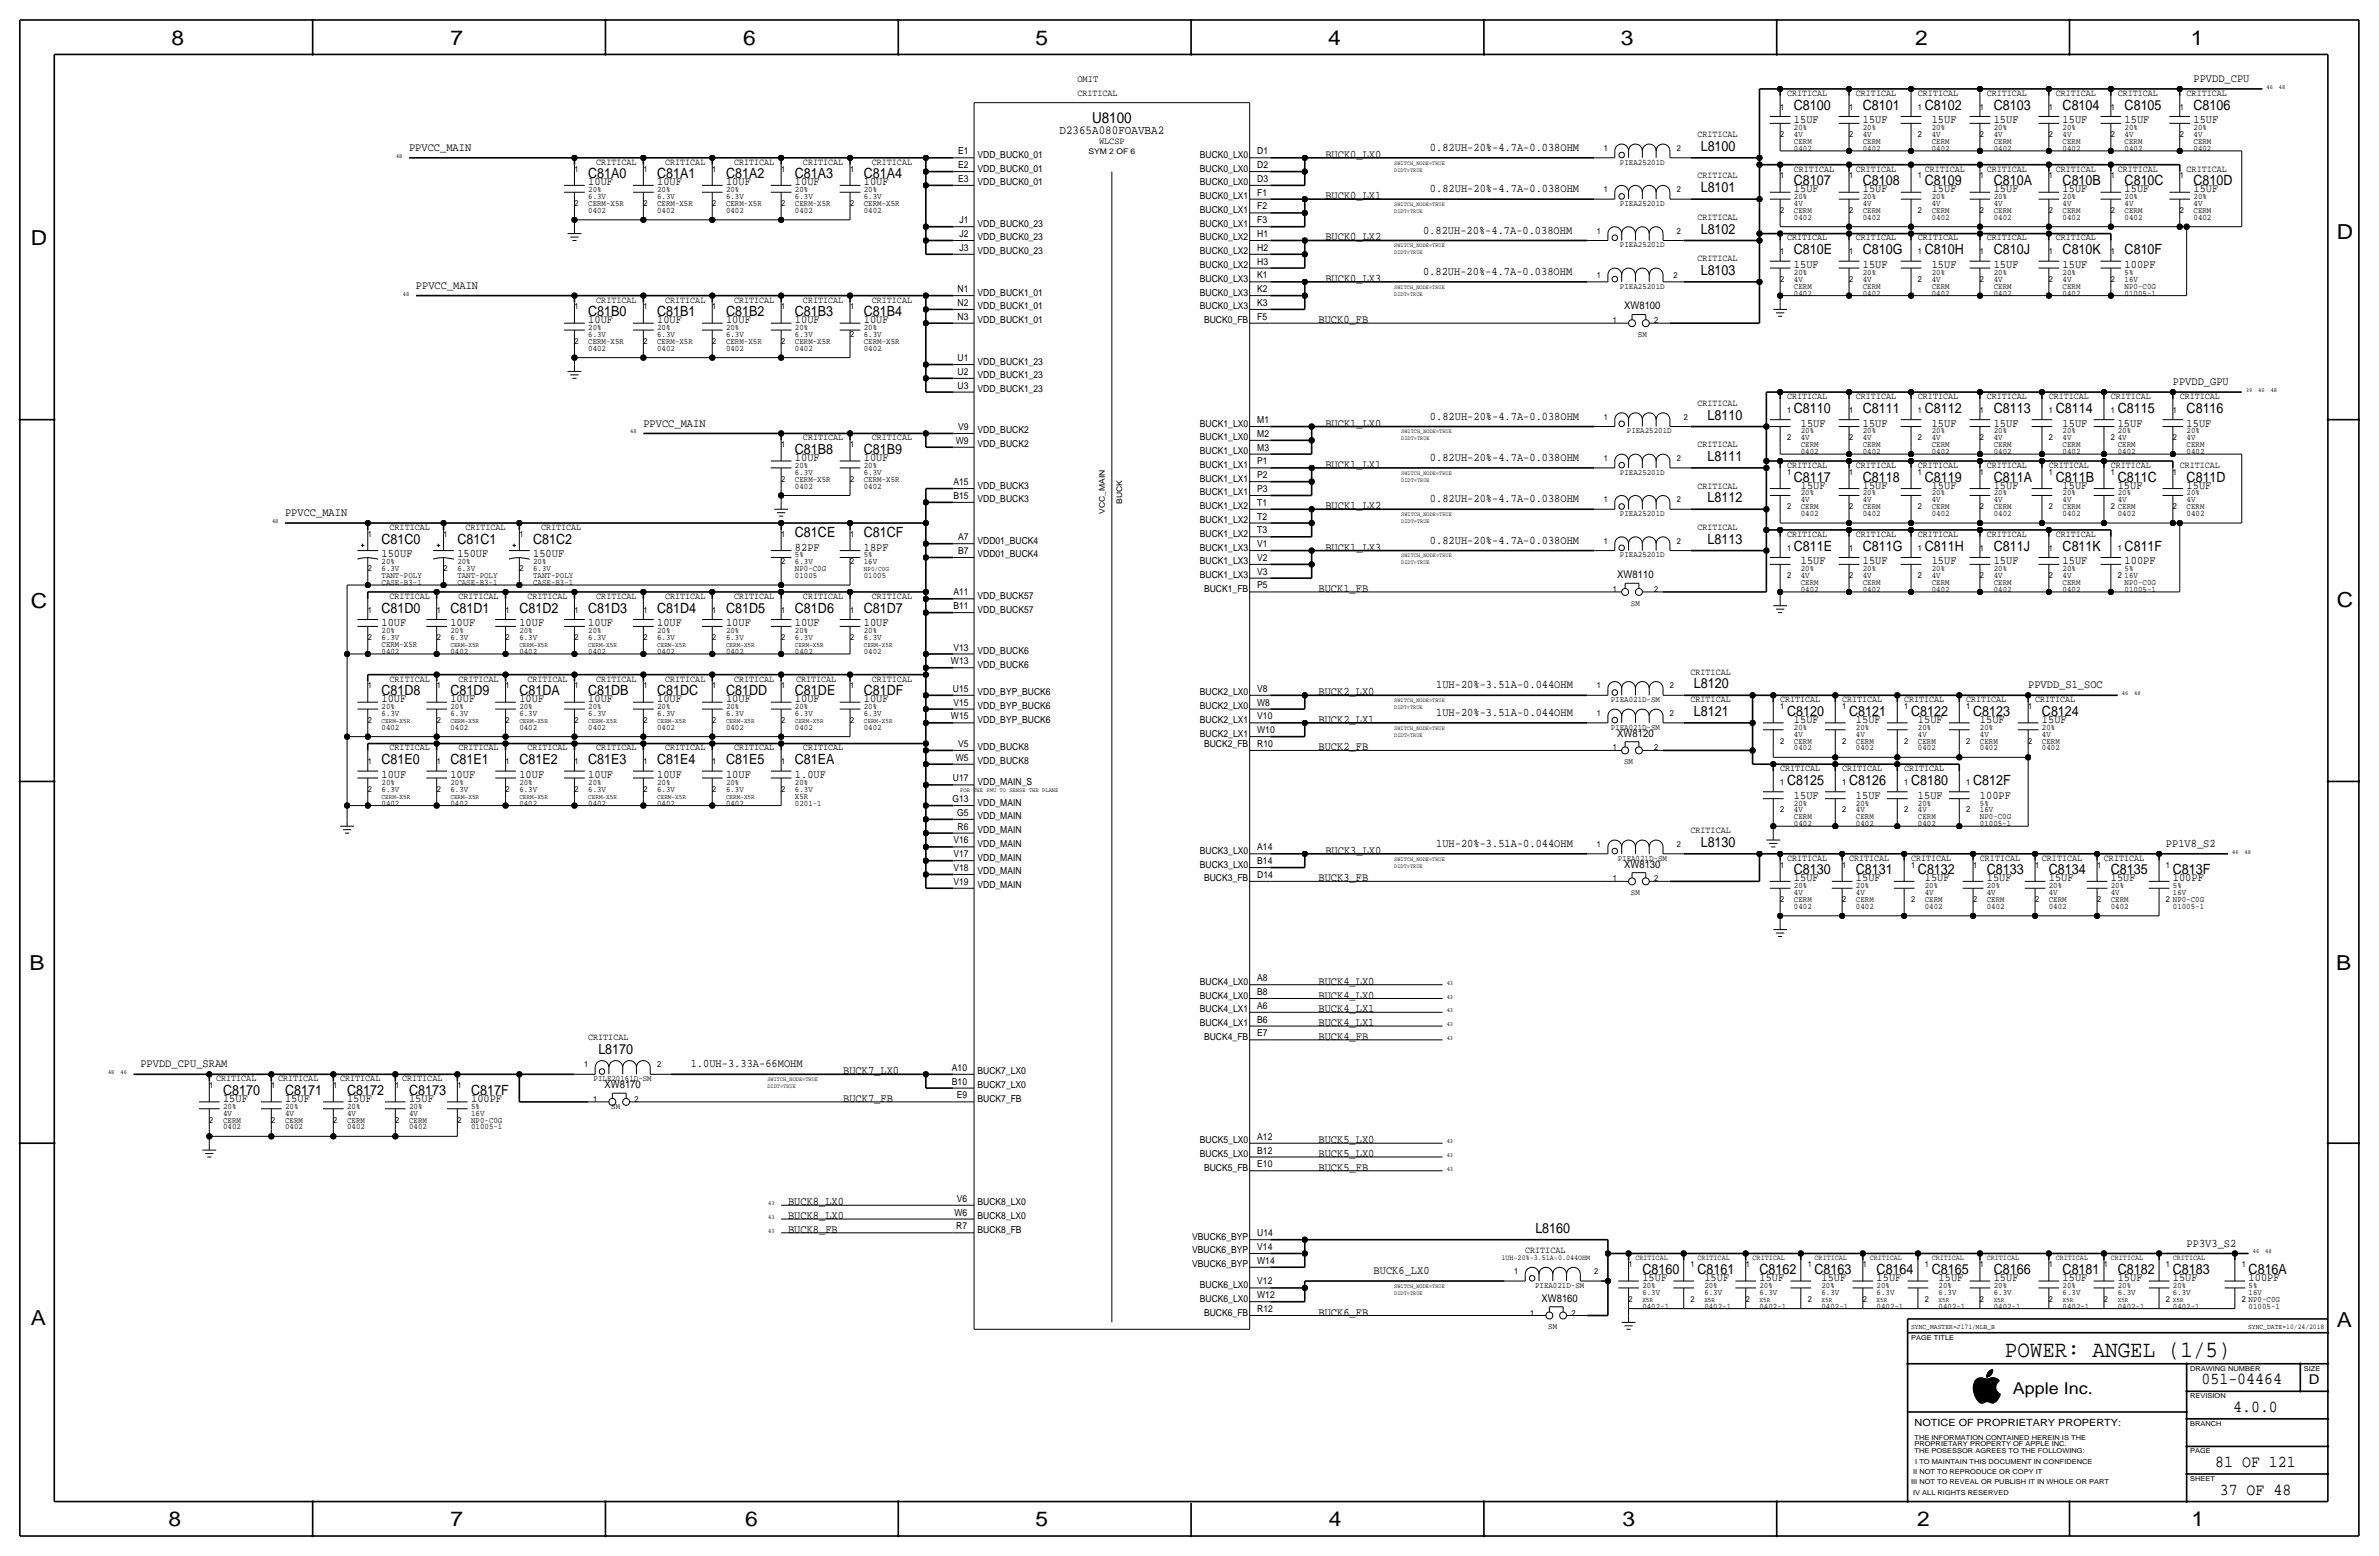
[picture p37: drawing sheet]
<svg xmlns="http://www.w3.org/2000/svg" width="877mm" height="574mm" viewBox="0 0 877 574" stroke-linecap="round" stroke-linejoin="round" font-family="sans-serif">
<defs><g id="words">
<text font-size="8.6" x="739.1" y="500.1">POWER: ANGEL (1/5)</text>
<g font-size="7.6">
<text x="63.2" y="16.5">8</text>
<text x="166.1" y="16.5">7</text>
<text x="274" y="16.5">6</text>
<text x="381.7" y="16.5">5</text>
<text x="489.7" y="16.5">4</text>
<text x="597.6" y="16.5">3</text>
<text x="706.1" y="16.5">2</text>
<text x="807.7" y="16.5">1</text>
<text x="861.5" y="88.1">D</text>
<text x="11.4" y="90.4">D</text>
<text x="11.4" y="224.3">C</text>
<text x="861.5" y="223.8">C</text>
<text x="10.9" y="357.6">B</text>
<text x="861.3" y="357.4">B</text>
<text x="11.4" y="488.4">A</text>
<text x="861.5" y="489.2">A</text>
<text x="62.2" y="562.6">8</text>
<text x="166.1" y="562.6">7</text>
<text x="274.8" y="562.6">6</text>
<text x="381.7" y="562.6">5</text>
<text x="489.9" y="562.6">4</text>
<text x="598.1" y="562.6">3</text>
<text x="706.8" y="562.6">2</text>
<text x="807.9" y="562.6">1</text>
</g>
<g font-size="6.2">
<text x="811.6" y="510.3">051-04464</text>
<text x="823.3" y="520.4">4.0.0</text>
<text x="816.7" y="540.8">81 OF 121</text>
<text x="818.3" y="550.9">37 OF 48</text>
</g>
<text font-size="6" x="742.1" y="513.9">Apple Inc.</text>
<text font-size="5.6" x="402.6" y="45.5">U8100</text>
<g font-size="5.2">
<text x="661.4" y="40.4">C8100</text>
<text x="686.8" y="40.4">C8101</text>
<text x="709.6" y="40.4">C8102</text>
<text x="735" y="40.4">C8103</text>
<text x="760.4" y="40.4">C8104</text>
<text x="783.3" y="40.4">C8105</text>
<text x="808.7" y="40.4">C8106</text>
<text x="627" y="55.6">L8100</text>
<text x="216.9" y="65.8">C81A0</text>
<text x="242.3" y="65.8">C81A1</text>
<text x="267.7" y="65.8">C81A2</text>
<text x="293.1" y="65.8">C81A3</text>
<text x="318.5" y="65.8">C81A4</text>
<text x="627" y="70.9">L8101</text>
<text x="661.4" y="68.3">C8107</text>
<text x="686.8" y="68.3">C8108</text>
<text x="709.6" y="68.3">C8109</text>
<text x="735" y="68.3">C810A</text>
<text x="760.4" y="68.3">C810B</text>
<text x="783.3" y="68.3">C810C</text>
<text x="808.7" y="68.3">C810D</text>
<text x="627" y="86.1">L8102</text>
<text x="661.4" y="93.7">C810E</text>
<text x="686.8" y="93.7">C810G</text>
<text x="709.6" y="93.7">C810H</text>
<text x="735" y="93.7">C810J</text>
<text x="760.4" y="93.7">C810K</text>
<text x="783.3" y="93.7">C810F</text>
<text x="627" y="101.3">L8103</text>
<text x="216.9" y="116.6">C81B0</text>
<text x="242.3" y="116.6">C81B1</text>
<text x="267.7" y="116.6">C81B2</text>
<text x="293.1" y="116.6">C81B3</text>
<text x="318.5" y="116.6">C81B4</text>
<text x="629.5" y="154.7">L8110</text>
<text x="661.4" y="152.1">C8110</text>
<text x="686.8" y="152.1">C8111</text>
<text x="709.6" y="152.1">C8112</text>
<text x="735" y="152.1">C8113</text>
<text x="757.9" y="152.1">C8114</text>
<text x="780.7" y="152.1">C8115</text>
<text x="806.1" y="152.1">C8116</text>
<text x="293.1" y="167.4">C81B8</text>
<text x="318.5" y="167.4">C81B9</text>
<text x="629.5" y="169.9">L8111</text>
<text x="661.4" y="177.5">C8117</text>
<text x="686.8" y="177.5">C8118</text>
<text x="709.6" y="177.5">C8119</text>
<text x="735" y="177.5">C811A</text>
<text x="757.9" y="177.5">C811B</text>
<text x="780.7" y="177.5">C811C</text>
<text x="806.1" y="177.5">C811D</text>
<text x="629.5" y="185.2">L8112</text>
<text x="293.1" y="197.9">C81CE</text>
<text x="318.5" y="197.9">C81CF</text>
<text x="140.7" y="200.4">C81C0</text>
<text x="168.6" y="200.4">C81C1</text>
<text x="196.5" y="200.4">C81C2</text>
<text x="629.5" y="200.4">L8113</text>
<text x="661.4" y="202.9">C811E</text>
<text x="686.8" y="202.9">C811G</text>
<text x="709.6" y="202.9">C811H</text>
<text x="735" y="202.9">C811J</text>
<text x="760.4" y="202.9">C811K</text>
<text x="783.3" y="202.9">C811F</text>
<text x="140.7" y="225.8">C81D0</text>
<text x="166.1" y="225.8">C81D1</text>
<text x="191.5" y="225.8">C81D2</text>
<text x="216.9" y="225.8">C81D3</text>
<text x="242.3" y="225.8">C81D4</text>
<text x="267.7" y="225.8">C81D5</text>
<text x="293.1" y="225.8">C81D6</text>
<text x="318.5" y="225.8">C81D7</text>
<text x="140.7" y="256.3">C81D8</text>
<text x="166.1" y="256.3">C81D9</text>
<text x="191.5" y="256.3">C81DA</text>
<text x="216.9" y="256.3">C81DB</text>
<text x="242.3" y="256.3">C81DC</text>
<text x="267.7" y="256.3">C81DD</text>
<text x="293.1" y="256.3">C81DE</text>
<text x="318.5" y="256.3">C81DF</text>
<text x="624.5" y="253.7">L8120</text>
<text x="624.5" y="263.9">L8121</text>
<text x="658.8" y="263.9">C8120</text>
<text x="681.7" y="263.9">C8121</text>
<text x="704.5" y="263.9">C8122</text>
<text x="727.4" y="263.9">C8123</text>
<text x="752.8" y="263.9">C8124</text>
<text x="140.7" y="281.7">C81E0</text>
<text x="166.1" y="281.7">C81E1</text>
<text x="191.5" y="281.7">C81E2</text>
<text x="216.9" y="281.7">C81E3</text>
<text x="242.3" y="281.7">C81E4</text>
<text x="267.7" y="281.7">C81E5</text>
<text x="293.1" y="281.7">C81EA</text>
<text x="658.8" y="289.3">C8125</text>
<text x="681.7" y="289.3">C8126</text>
<text x="704.5" y="289.3">C8180</text>
<text x="727.4" y="289.3">C812F</text>
<text x="627" y="312.2">L8130</text>
<text x="661.4" y="322.3">C8130</text>
<text x="684.2" y="322.3">C8131</text>
<text x="707.1" y="322.3">C8132</text>
<text x="732.5" y="322.3">C8133</text>
<text x="755.3" y="322.3">C8134</text>
<text x="778.2" y="322.3">C8135</text>
<text x="801.1" y="322.3">C813F</text>
<text x="220.6" y="388.4">L8170</text>
<text x="82.2" y="403.6">C8170</text>
<text x="105.1" y="403.6">C8171</text>
<text x="128" y="403.6">C8172</text>
<text x="150.8" y="403.6">C8173</text>
<text x="173.7" y="403.6">C817F</text>
<text x="566" y="454.4">L8160</text>
<text x="605.5" y="469.6">C8160</text>
<text x="625.8" y="469.6">C8161</text>
<text x="648.7" y="469.6">C8162</text>
<text x="669" y="469.6">C8163</text>
<text x="691.8" y="469.6">C8164</text>
<text x="712.2" y="469.6">C8165</text>
<text x="735" y="469.6">C8166</text>
<text x="760.4" y="469.6">C8181</text>
<text x="780.7" y="469.6">C8182</text>
<text x="801.1" y="469.6">C8183</text>
<text x="829" y="469.6">C816A</text>
</g>
<text font-size="5" x="851.2" y="510.3">D</text>
<text font-size="4.5" x="390.6" y="49.3">D2365A080FOAVBA2</text>
<g font-size="4.3">
<text x="808.7" y="30.2">PPVDD_CPU</text>
<text x="661.4" y="45.5">15UF</text>
<text x="686.8" y="45.5">15UF</text>
<text x="712.2" y="45.5">15UF</text>
<text x="735" y="45.5">15UF</text>
<text x="760.4" y="45.5">15UF</text>
<text x="783.3" y="45.5">15UF</text>
<text x="808.7" y="45.5">15UF</text>
<text x="150.8" y="55.6">PPVCC_MAIN</text>
<text x="488.6" y="58.2">BUCK0_LX0</text>
<text x="527.2" y="55.6">0.82UH-20%-4.7A-0.038OHM</text>
<text x="216.9" y="68.3">10UF</text>
<text x="242.3" y="68.3">10UF</text>
<text x="267.7" y="68.3">10UF</text>
<text x="293.1" y="68.3">10UF</text>
<text x="318.5" y="68.3">10UF</text>
<text x="527.2" y="70.9">0.82UH-20%-4.7A-0.038OHM</text>
<text x="661.4" y="70.9">15UF</text>
<text x="686.8" y="70.9">15UF</text>
<text x="712.2" y="70.9">15UF</text>
<text x="735" y="70.9">15UF</text>
<text x="760.4" y="70.9">15UF</text>
<text x="783.3" y="70.9">15UF</text>
<text x="808.7" y="70.9">15UF</text>
<text x="488.6" y="73.4">BUCK0_LX1</text>
<text x="488.6" y="88.6">BUCK0_LX2</text>
<text x="524.6" y="86.1">0.82UH-20%-4.7A-0.038OHM</text>
<text x="524.6" y="101.3">0.82UH-20%-4.7A-0.038OHM</text>
<text x="661.4" y="98.8">15UF</text>
<text x="686.8" y="98.8">15UF</text>
<text x="712.2" y="98.8">15UF</text>
<text x="735" y="98.8">15UF</text>
<text x="760.4" y="98.8">15UF</text>
<text x="783.3" y="98.8">100PF</text>
<text x="153.4" y="106.4">PPVCC_MAIN</text>
<text x="488.6" y="103.9">BUCK0_LX3</text>
<text x="216.9" y="119.1">10UF</text>
<text x="242.3" y="119.1">10UF</text>
<text x="267.7" y="119.1">10UF</text>
<text x="293.1" y="119.1">10UF</text>
<text x="318.5" y="119.1">10UF</text>
<text x="486.1" y="119.1">BUCK0_FB</text>
<text x="801.1" y="142">PPVDD_GPU</text>
<text x="527.2" y="154.7">0.82UH-20%-4.7A-0.038OHM</text>
<text x="237.2" y="157.2">PPVCC_MAIN</text>
<text x="488.6" y="157.2">BUCK1_LX0</text>
<text x="663.9" y="157.2">15UF</text>
<text x="686.8" y="157.2">15UF</text>
<text x="712.2" y="157.2">15UF</text>
<text x="735" y="157.2">15UF</text>
<text x="760.4" y="157.2">15UF</text>
<text x="780.7" y="157.2">15UF</text>
<text x="806.1" y="157.2">15UF</text>
<text x="293.1" y="169.9">10UF</text>
<text x="318.5" y="169.9">10UF</text>
<text x="488.6" y="172.5">BUCK1_LX1</text>
<text x="527.2" y="169.9">0.82UH-20%-4.7A-0.038OHM</text>
<text x="527.2" y="185.2">0.82UH-20%-4.7A-0.038OHM</text>
<text x="663.9" y="180.1">15UF</text>
<text x="686.8" y="180.1">15UF</text>
<text x="712.2" y="180.1">15UF</text>
<text x="735" y="180.1">15UF</text>
<text x="760.4" y="180.1">15UF</text>
<text x="780.7" y="180.1">15UF</text>
<text x="806.1" y="180.1">15UF</text>
<text x="105.1" y="190.2">PPVCC_MAIN</text>
<text x="488.6" y="187.7">BUCK1_LX2</text>
<text x="293.1" y="202.9">82PF</text>
<text x="318.5" y="202.9">18PF</text>
<text x="488.6" y="202.9">BUCK1_LX3</text>
<text x="527.2" y="200.4">0.82UH-20%-4.7A-0.038OHM</text>
<text x="140.7" y="205.5">150UF</text>
<text x="168.6" y="205.5">150UF</text>
<text x="196.5" y="205.5">150UF</text>
<text x="663.9" y="208">15UF</text>
<text x="686.8" y="208">15UF</text>
<text x="712.2" y="208">15UF</text>
<text x="735" y="208">15UF</text>
<text x="760.4" y="208">15UF</text>
<text x="783.3" y="208">100PF</text>
<text x="486.1" y="218.2">BUCK1_FB</text>
<text x="140.7" y="230.9">10UF</text>
<text x="166.1" y="230.9">10UF</text>
<text x="191.5" y="230.9">10UF</text>
<text x="216.9" y="230.9">10UF</text>
<text x="242.3" y="230.9">10UF</text>
<text x="267.7" y="230.9">10UF</text>
<text x="293.1" y="230.9">10UF</text>
<text x="318.5" y="230.9">10UF</text>
<text x="486.1" y="256.3">BUCK2_LX0</text>
<text x="529.5" y="253.7">1UH-20%-3.51A-0.044OHM</text>
<text x="747.7" y="253.7">PPVDD_S1_SOC</text>
<text x="140.7" y="258.8">10UF</text>
<text x="166.1" y="258.8">10UF</text>
<text x="191.5" y="258.8">10UF</text>
<text x="216.9" y="258.8">10UF</text>
<text x="242.3" y="258.8">10UF</text>
<text x="267.7" y="258.8">10UF</text>
<text x="293.1" y="258.8">10UF</text>
<text x="318.5" y="258.8">10UF</text>
<text x="529.5" y="263.9">1UH-20%-3.51A-0.044OHM</text>
<text x="486.1" y="266.4">BUCK2_LX1</text>
<text x="661.4" y="266.4">15UF</text>
<text x="684.2" y="266.4">15UF</text>
<text x="707.1" y="266.4">15UF</text>
<text x="729.9" y="266.4">15UF</text>
<text x="752.8" y="266.4">15UF</text>
<text x="486.1" y="276.6">BUCK2_FB</text>
<text x="140.7" y="286.8">10UF</text>
<text x="166.1" y="286.8">10UF</text>
<text x="191.5" y="286.8">10UF</text>
<text x="216.9" y="286.8">10UF</text>
<text x="242.3" y="286.8">10UF</text>
<text x="267.7" y="286.8">10UF</text>
<text x="293.1" y="286.8">1.0UF</text>
<text x="661.4" y="294.4">15UF</text>
<text x="684.2" y="294.4">15UF</text>
<text x="707.1" y="294.4">15UF</text>
<text x="729.9" y="294.4">100PF</text>
<text x="488.6" y="314.7">BUCK3_LX0</text>
<text x="529.5" y="312.2">1UH-20%-3.51A-0.044OHM</text>
<text x="798.5" y="312.2">PP1V8_S2</text>
<text x="486.1" y="324.9">BUCK3_FB</text>
<text x="661.4" y="324.9">15UF</text>
<text x="684.2" y="324.9">15UF</text>
<text x="709.6" y="324.9">15UF</text>
<text x="732.5" y="324.9">15UF</text>
<text x="755.3" y="324.9">15UF</text>
<text x="778.2" y="324.9">15UF</text>
<text x="801.1" y="324.9">100PF</text>
<text x="486.1" y="363">BUCK4_LX0</text>
<text x="486.1" y="368">BUCK4_LX0</text>
<text x="486.1" y="373.1">BUCK4_LX1</text>
<text x="486.1" y="378.2">BUCK4_LX1</text>
<text x="486.1" y="383.3">BUCK4_FB</text>
<text x="51.8" y="393.4">PPVDD_CPU_SRAM</text>
<text x="254.6" y="393.4">1.0UH-3.33A-66MOHM</text>
<text x="310.8" y="396">BUCK7_LX0</text>
<text x="82.2" y="406.1">15UF</text>
<text x="105.1" y="406.1">15UF</text>
<text x="128" y="406.1">15UF</text>
<text x="150.8" y="406.1">15UF</text>
<text x="173.7" y="406.1">100PF</text>
<text x="310.8" y="406.1">BUCK7_FB</text>
<text x="486.1" y="421.4">BUCK5_LX0</text>
<text x="486.1" y="426.5">BUCK5_LX0</text>
<text x="486.1" y="431.5">BUCK5_FB</text>
<text x="290.5" y="444.2">BUCK8_LX0</text>
<text x="290.5" y="449.3">BUCK8_LX0</text>
<text x="290.5" y="454.4">BUCK8_FB</text>
<text x="806.1" y="459.5">PP3V3_S2</text>
<text x="506.4" y="469.6">BUCK6_LX0</text>
<text x="605.5" y="472.2">15UF</text>
<text x="628.3" y="472.2">15UF</text>
<text x="648.7" y="472.2">15UF</text>
<text x="671.5" y="472.2">15UF</text>
<text x="691.8" y="472.2">15UF</text>
<text x="714.7" y="472.2">15UF</text>
<text x="735" y="472.2">15UF</text>
<text x="760.4" y="472.2">15UF</text>
<text x="780.7" y="472.2">15UF</text>
<text x="801.1" y="472.2">15UF</text>
<text x="829" y="472.2">100PF</text>
<text x="486.1" y="484.9">BUCK6_FB</text>
</g>
<g font-size="3.9">
<text x="598.8" y="114">XW8100</text>
<text x="596.3" y="213.1">XW8110</text>
<text x="596.3" y="271.5">XW8120</text>
<text x="598.8" y="319.8">XW8130</text>
<text x="222.9" y="401.1">XW8170</text>
<text x="568.3" y="479.8">XW8160</text>
</g>
<text font-size="3.7" x="705.8" y="525.5">NOTICE OF PROPRIETARY PROPERTY:</text>
<text font-size="3.6" x="397.2" y="30.2">OMIT</text>
<g font-size="3.5">
<text x="397.2" y="35.3">CRITICAL</text>
<text x="658.8" y="35.3">CRITICAL</text>
<text x="684.2" y="35.3">CRITICAL</text>
<text x="707.1" y="35.3">CRITICAL</text>
<text x="732.5" y="35.3">CRITICAL</text>
<text x="757.9" y="35.3">CRITICAL</text>
<text x="780.7" y="35.3">CRITICAL</text>
<text x="806.1" y="35.3">CRITICAL</text>
<text x="405.2" y="53.1">WLCSP</text>
<text x="625.8" y="50.5">CRITICAL</text>
<text x="353.2" y="56.9">E1</text>
<text x="360.4" y="58.2">VDD_BUCK0_01</text>
<text x="442.3" y="58.2">BUCK0_LX0</text>
<text x="463.5" y="56.9">D1</text>
<text x="219.8" y="60.7">CRITICAL</text>
<text x="245.2" y="60.7">CRITICAL</text>
<text x="270.6" y="60.7">CRITICAL</text>
<text x="296" y="60.7">CRITICAL</text>
<text x="321.4" y="60.7">CRITICAL</text>
<text x="353.2" y="62">E2</text>
<text x="360.4" y="63.2">VDD_BUCK0_01</text>
<text x="442.3" y="63.2">BUCK0_LX0</text>
<text x="463.5" y="62">D2</text>
<text x="625.8" y="65.8">CRITICAL</text>
<text x="661.4" y="63.2">CRITICAL</text>
<text x="684.2" y="63.2">CRITICAL</text>
<text x="709.6" y="63.2">CRITICAL</text>
<text x="732.5" y="63.2">CRITICAL</text>
<text x="757.9" y="63.2">CRITICAL</text>
<text x="780.7" y="63.2">CRITICAL</text>
<text x="806.1" y="63.2">CRITICAL</text>
<text x="353.2" y="67.1">E3</text>
<text x="360.4" y="68.3">VDD_BUCK0_01</text>
<text x="442.3" y="68.3">BUCK0_LX0</text>
<text x="463.5" y="67.1">D3</text>
<text x="442.3" y="73.4">BUCK0_LX1</text>
<text x="463.5" y="77.2">F2</text>
<text x="463.5" y="72.1">F1</text>
<text x="353.7" y="82.3">J1</text>
<text x="360.4" y="83.6">VDD_BUCK0_23</text>
<text x="442.3" y="78.5">BUCK0_LX1</text>
<text x="442.3" y="83.6">BUCK0_LX1</text>
<text x="463.5" y="82.3">F3</text>
<text x="625.8" y="81">CRITICAL</text>
<text x="353.7" y="87.4">J2</text>
<text x="360.4" y="88.6">VDD_BUCK0_23</text>
<text x="442.3" y="88.6">BUCK0_LX2</text>
<text x="463.5" y="87.4">H1</text>
<text x="658.8" y="88.6">CRITICAL</text>
<text x="684.2" y="88.6">CRITICAL</text>
<text x="707.1" y="88.6">CRITICAL</text>
<text x="732.5" y="88.6">CRITICAL</text>
<text x="757.9" y="88.6">CRITICAL</text>
<text x="353.7" y="92.5">J3</text>
<text x="360.4" y="93.7">VDD_BUCK0_23</text>
<text x="442.3" y="93.7">BUCK0_LX2</text>
<text x="463.5" y="92.5">H2</text>
<text x="442.3" y="98.8">BUCK0_LX2</text>
<text x="463.5" y="97.5">H3</text>
<text x="625.8" y="96.3">CRITICAL</text>
<text x="353" y="107.7">N1</text>
<text x="442.3" y="103.9">BUCK0_LX3</text>
<text x="463.5" y="107.7">K2</text>
<text x="463.5" y="102.6">K1</text>
<text x="219.8" y="111.5">CRITICAL</text>
<text x="245.2" y="111.5">CRITICAL</text>
<text x="270.6" y="111.5">CRITICAL</text>
<text x="296" y="111.5">CRITICAL</text>
<text x="321.4" y="111.5">CRITICAL</text>
<text x="353" y="112.8">N2</text>
<text x="360.4" y="109">VDD_BUCK1_01</text>
<text x="442.3" y="109">BUCK0_LX3</text>
<text x="463.5" y="112.8">K3</text>
<text x="353" y="117.9">N3</text>
<text x="360.4" y="119.1">VDD_BUCK1_01</text>
<text x="360.4" y="114">VDD_BUCK1_01</text>
<text x="442.3" y="114">BUCK0_LX3</text>
<text x="443.9" y="119.1">BUCK0_FB</text>
<text x="463.5" y="117.9">F5</text>
<text x="353" y="133.1">U1</text>
<text x="360.4" y="134.4">VDD_BUCK1_23</text>
<text x="353" y="143.3">U3</text>
<text x="353" y="138.2">U2</text>
<text x="360.4" y="139.4">VDD_BUCK1_23</text>
<text x="360.4" y="144.5">VDD_BUCK1_23</text>
<text x="625.8" y="149.6">CRITICAL</text>
<text x="658.8" y="147.1">CRITICAL</text>
<text x="684.2" y="147.1">CRITICAL</text>
<text x="707.1" y="147.1">CRITICAL</text>
<text x="732.5" y="147.1">CRITICAL</text>
<text x="755.3" y="147.1">CRITICAL</text>
<text x="778.2" y="147.1">CRITICAL</text>
<text x="803.6" y="147.1">CRITICAL</text>
<text x="463.5" y="156">M1</text>
<text x="353.2" y="158.5">V9</text>
<text x="360.4" y="159.8">VDD_BUCK2</text>
<text x="442.3" y="157.2">BUCK1_LX0</text>
<text x="463.5" y="161">M2</text>
<text x="296" y="162.3">CRITICAL</text>
<text x="321.4" y="162.3">CRITICAL</text>
<text x="352.3" y="163.6">W9</text>
<text x="360.4" y="164.8">VDD_BUCK2</text>
<text x="442.3" y="167.4">BUCK1_LX0</text>
<text x="442.3" y="162.3">BUCK1_LX0</text>
<text x="463.5" y="166.1">M3</text>
<text x="625.8" y="164.8">CRITICAL</text>
<text x="442.3" y="172.5">BUCK1_LX1</text>
<text x="463.5" y="171.2">P1</text>
<text x="658.8" y="172.5">CRITICAL</text>
<text x="684.2" y="172.5">CRITICAL</text>
<text x="707.1" y="172.5">CRITICAL</text>
<text x="732.5" y="172.5">CRITICAL</text>
<text x="755.3" y="172.5">CRITICAL</text>
<text x="778.2" y="172.5">CRITICAL</text>
<text x="803.6" y="172.5">CRITICAL</text>
<text x="351.5" y="178.8">A15</text>
<text x="442.3" y="177.5">BUCK1_LX1</text>
<text x="463.5" y="176.3">P2</text>
<text x="351.5" y="183.9">B15</text>
<text x="360.4" y="180.1">VDD_BUCK3</text>
<text x="360.4" y="185.2">VDD_BUCK3</text>
<text x="442.3" y="182.6">BUCK1_LX1</text>
<text x="463.5" y="181.4">P3</text>
<text x="625.8" y="180.1">CRITICAL</text>
<text x="442.3" y="187.7">BUCK1_LX2</text>
<text x="463.5" y="191.5">T2</text>
<text x="463.5" y="186.4">T1</text>
<text x="143.6" y="195.3">CRITICAL</text>
<text x="171.6" y="195.3">CRITICAL</text>
<text x="199.5" y="195.3">CRITICAL</text>
<text x="442.3" y="192.8">BUCK1_LX2</text>
<text x="442.3" y="197.9">BUCK1_LX2</text>
<text x="463.5" y="196.6">T3</text>
<text x="625.8" y="195.3">CRITICAL</text>
<text x="658.8" y="197.9">CRITICAL</text>
<text x="684.2" y="197.9">CRITICAL</text>
<text x="707.1" y="197.9">CRITICAL</text>
<text x="732.5" y="197.9">CRITICAL</text>
<text x="757.9" y="197.9">CRITICAL</text>
<text x="353.2" y="199.1">A7</text>
<text x="360.4" y="200.4">VDD01_BUCK4</text>
<text x="442.3" y="202.9">BUCK1_LX3</text>
<text x="463.5" y="201.7">V1</text>
<text x="353.2" y="204.2">B7</text>
<text x="360.4" y="205.5">VDD01_BUCK4</text>
<text x="442.3" y="208">BUCK1_LX3</text>
<text x="463.5" y="206.8">V2</text>
<text x="442.3" y="213.1">BUCK1_LX3</text>
<text x="463.5" y="211.8">V3</text>
<text x="143.6" y="220.7">CRITICAL</text>
<text x="169" y="220.7">CRITICAL</text>
<text x="194.4" y="220.7">CRITICAL</text>
<text x="219.8" y="220.7">CRITICAL</text>
<text x="245.2" y="220.7">CRITICAL</text>
<text x="270.6" y="220.7">CRITICAL</text>
<text x="296" y="220.7">CRITICAL</text>
<text x="321.4" y="220.7">CRITICAL</text>
<text x="351.5" y="219.5">A11</text>
<text x="360.4" y="220.7">VDD_BUCK57</text>
<text x="443.9" y="218.2">BUCK1_FB</text>
<text x="463.5" y="216.9">P5</text>
<text x="351.5" y="224.5">B11</text>
<text x="360.4" y="225.8">VDD_BUCK57</text>
<text x="351.5" y="239.8">V13</text>
<text x="350.6" y="244.9">W13</text>
<text x="360.4" y="241">VDD_BUCK6</text>
<text x="143.6" y="251.2">CRITICAL</text>
<text x="169" y="251.2">CRITICAL</text>
<text x="194.4" y="251.2">CRITICAL</text>
<text x="219.8" y="251.2">CRITICAL</text>
<text x="245.2" y="251.2">CRITICAL</text>
<text x="270.6" y="251.2">CRITICAL</text>
<text x="293.5" y="251.2">CRITICAL</text>
<text x="321.4" y="251.2">CRITICAL</text>
<text x="360.4" y="246.1">VDD_BUCK6</text>
<text x="623.3" y="248.7">CRITICAL</text>
<text x="351.3" y="255">U15</text>
<text x="360.4" y="256.3">VDD_BYP_BUCK6</text>
<text x="442.3" y="256.3">BUCK2_LX0</text>
<text x="463.5" y="255">V8</text>
<text x="351.5" y="260.1">V15</text>
<text x="360.4" y="261.4">VDD_BYP_BUCK6</text>
<text x="442.3" y="261.4">BUCK2_LX0</text>
<text x="463.5" y="260.1">W8</text>
<text x="623.3" y="258.8">CRITICAL</text>
<text x="656.3" y="258.8">CRITICAL</text>
<text x="679.1" y="258.8">CRITICAL</text>
<text x="702" y="258.8">CRITICAL</text>
<text x="724.9" y="258.8">CRITICAL</text>
<text x="750.3" y="258.8">CRITICAL</text>
<text x="350.6" y="265.2">W15</text>
<text x="360.4" y="266.4">VDD_BYP_BUCK6</text>
<text x="442.3" y="266.4">BUCK2_LX1</text>
<text x="463.5" y="265.2">V10</text>
<text x="353.2" y="275.3">V5</text>
<text x="442.3" y="271.5">BUCK2_LX1</text>
<text x="443.9" y="275.3">BUCK2_FB</text>
<text x="463.5" y="270.3">W10</text>
<text x="463.5" y="275.3">R10</text>
<text x="143.6" y="276.6">CRITICAL</text>
<text x="169" y="276.6">CRITICAL</text>
<text x="194.4" y="276.6">CRITICAL</text>
<text x="219.8" y="276.6">CRITICAL</text>
<text x="245.2" y="276.6">CRITICAL</text>
<text x="270.6" y="276.6">CRITICAL</text>
<text x="296" y="276.6">CRITICAL</text>
<text x="352.3" y="280.4">W5</text>
<text x="360.4" y="281.7">VDD_BUCK8</text>
<text x="360.4" y="276.6">VDD_BUCK8</text>
<text x="656.3" y="284.2">CRITICAL</text>
<text x="679.1" y="284.2">CRITICAL</text>
<text x="702" y="284.2">CRITICAL</text>
<text x="351.3" y="288">U17</text>
<text x="360.4" y="289.3">VDD_MAIN_S</text>
<text x="351.1" y="295.7">G13</text>
<text x="360.4" y="296.9">VDD_MAIN</text>
<text x="352.9" y="300.7">G5</text>
<text x="353" y="305.8">R6</text>
<text x="360.4" y="302">VDD_MAIN</text>
<text x="351.5" y="310.9">V16</text>
<text x="360.4" y="307.1">VDD_MAIN</text>
<text x="623.3" y="307.1">CRITICAL</text>
<text x="351.5" y="316">V17</text>
<text x="360.4" y="317.2">VDD_MAIN</text>
<text x="360.4" y="312.2">VDD_MAIN</text>
<text x="442.3" y="314.7">BUCK3_LX0</text>
<text x="463.5" y="313.4">A14</text>
<text x="658.8" y="317.2">CRITICAL</text>
<text x="681.7" y="317.2">CRITICAL</text>
<text x="704.5" y="317.2">CRITICAL</text>
<text x="729.9" y="317.2">CRITICAL</text>
<text x="752.8" y="317.2">CRITICAL</text>
<text x="775.7" y="317.2">CRITICAL</text>
<text x="351.5" y="321.1">V18</text>
<text x="360.4" y="322.3">VDD_MAIN</text>
<text x="442.3" y="319.8">BUCK3_LX0</text>
<text x="463.5" y="318.5">B14</text>
<text x="463.5" y="323.6">D14</text>
<text x="351.5" y="326.1">V19</text>
<text x="360.4" y="327.4">VDD_MAIN</text>
<text x="443.9" y="324.9">BUCK3_FB</text>
<text x="442.3" y="363">BUCK4_LX0</text>
<text x="463.5" y="361.7">A8</text>
<text x="442.3" y="368">BUCK4_LX0</text>
<text x="463.5" y="371.9">A6</text>
<text x="463.5" y="366.8">B8</text>
<text x="442.3" y="373.1">BUCK4_LX1</text>
<text x="463.5" y="376.9">B6</text>
<text x="216.9" y="383.3">CRITICAL</text>
<text x="442.3" y="378.2">BUCK4_LX1</text>
<text x="443.9" y="383.3">BUCK4_FB</text>
<text x="463.5" y="382">E7</text>
<text x="351" y="394.7">A10</text>
<text x="360.4" y="396">BUCK7_LX0</text>
<text x="79.7" y="398.5">CRITICAL</text>
<text x="102.6" y="398.5">CRITICAL</text>
<text x="125.4" y="398.5">CRITICAL</text>
<text x="148.3" y="398.5">CRITICAL</text>
<text x="351" y="399.8">B10</text>
<text x="360.4" y="401.1">BUCK7_LX0</text>
<text x="352.7" y="404.9">E9</text>
<text x="360.4" y="406.1">BUCK7_FB</text>
<text x="442.3" y="421.4">BUCK5_LX0</text>
<text x="463.5" y="425.2">B12</text>
<text x="463.5" y="420.1">A12</text>
<text x="442.3" y="426.5">BUCK5_LX0</text>
<text x="443.9" y="431.5">BUCK5_FB</text>
<text x="463.5" y="430.3">E10</text>
<text x="352.7" y="443">V6</text>
<text x="351.8" y="448.1">W6</text>
<text x="360.4" y="444.2">BUCK8_LX0</text>
<text x="360.4" y="449.3">BUCK8_LX0</text>
<text x="352.5" y="453.1">R7</text>
<text x="360.4" y="454.4">BUCK8_FB</text>
<text x="463.5" y="455.7">U14</text>
<text x="439.5" y="456.9">VBUCK6_BYP</text>
<text x="463.5" y="460.8">V14</text>
<text x="439.5" y="467.1">VBUCK6_BYP</text>
<text x="439.5" y="462">VBUCK6_BYP</text>
<text x="463.5" y="465.8">W14</text>
<text x="562.3" y="462">CRITICAL</text>
<text x="463.5" y="473.5">V12</text>
<text x="442.3" y="479.8">BUCK6_LX0</text>
<text x="442.3" y="474.7">BUCK6_LX0</text>
<text x="463.5" y="478.5">W12</text>
<text x="443.9" y="484.9">BUCK6_FB</text>
<text x="463.5" y="483.6">R12</text>
</g>
<g font-size="3.1">
<text x="656.3" y="40.4">1</text>
<text x="681.7" y="40.4">1</text>
<text x="707.1" y="40.4">1</text>
<text x="729.9" y="40.4">1</text>
<text x="755.3" y="40.4">1</text>
<text x="778.2" y="40.4">1</text>
<text x="803.6" y="40.4">1</text>
<text x="656.3" y="50.5">2</text>
<text x="661.4" y="50.5">4V</text>
<text x="661.4" y="48">20%</text>
<text x="661.4" y="53.1">CERM</text>
<text x="681.7" y="50.5">2</text>
<text x="686.8" y="50.5">4V</text>
<text x="686.8" y="48">20%</text>
<text x="686.8" y="53.1">CERM</text>
<text x="707.1" y="50.5">2</text>
<text x="712.2" y="50.5">4V</text>
<text x="712.2" y="48">20%</text>
<text x="712.2" y="53.1">CERM</text>
<text x="729.9" y="50.5">2</text>
<text x="735" y="50.5">4V</text>
<text x="735" y="48">20%</text>
<text x="735" y="53.1">CERM</text>
<text x="755.3" y="50.5">2</text>
<text x="760.4" y="50.5">4V</text>
<text x="760.4" y="48">20%</text>
<text x="760.4" y="53.1">CERM</text>
<text x="778.2" y="50.5">2</text>
<text x="783.3" y="50.5">4V</text>
<text x="783.3" y="48">20%</text>
<text x="783.3" y="53.1">CERM</text>
<text x="803.6" y="50.5">2</text>
<text x="808.7" y="50.5">4V</text>
<text x="808.7" y="48">20%</text>
<text x="808.7" y="53.1">CERM</text>
<text x="591.3" y="55.6">1</text>
<text x="618.2" y="55.6">2</text>
<text x="661.4" y="55.6">0402</text>
<text x="686.8" y="55.6">0402</text>
<text x="712.2" y="55.6">0402</text>
<text x="735" y="55.6">0402</text>
<text x="760.4" y="55.6">0402</text>
<text x="783.3" y="55.6">0402</text>
<text x="808.7" y="55.6">0402</text>
<text x="211.8" y="63.2">1</text>
<text x="237.2" y="63.2">1</text>
<text x="262.6" y="63.2">1</text>
<text x="288" y="63.2">1</text>
<text x="313.4" y="63.2">1</text>
<text x="597.2" y="60.7">PIEA25201D</text>
<text x="656.3" y="65.8">1</text>
<text x="681.7" y="65.8">1</text>
<text x="707.1" y="65.8">1</text>
<text x="729.9" y="65.8">1</text>
<text x="755.3" y="65.8">1</text>
<text x="778.2" y="65.8">1</text>
<text x="803.6" y="65.8">1</text>
<text x="216.9" y="70.9">20%</text>
<text x="242.3" y="70.9">20%</text>
<text x="267.7" y="70.9">20%</text>
<text x="293.1" y="70.9">20%</text>
<text x="318.5" y="70.9">20%</text>
<text x="591.3" y="70.9">1</text>
<text x="618.2" y="70.9">2</text>
<text x="211.8" y="75.9">2</text>
<text x="216.9" y="75.9">CERM-X5R</text>
<text x="216.9" y="73.4">6.3V</text>
<text x="237.2" y="75.9">2</text>
<text x="242.3" y="75.9">CERM-X5R</text>
<text x="242.3" y="73.4">6.3V</text>
<text x="262.6" y="75.9">2</text>
<text x="267.7" y="75.9">CERM-X5R</text>
<text x="267.7" y="73.4">6.3V</text>
<text x="288" y="75.9">2</text>
<text x="293.1" y="75.9">CERM-X5R</text>
<text x="293.1" y="73.4">6.3V</text>
<text x="313.4" y="75.9">2</text>
<text x="318.5" y="75.9">CERM-X5R</text>
<text x="318.5" y="73.4">6.3V</text>
<text x="597.2" y="75.9">PIEA25201D</text>
<text x="661.4" y="75.9">4V</text>
<text x="661.4" y="73.4">20%</text>
<text x="686.8" y="75.9">4V</text>
<text x="686.8" y="73.4">20%</text>
<text x="712.2" y="75.9">4V</text>
<text x="712.2" y="73.4">20%</text>
<text x="735" y="75.9">4V</text>
<text x="735" y="73.4">20%</text>
<text x="760.4" y="75.9">4V</text>
<text x="760.4" y="73.4">20%</text>
<text x="783.3" y="75.9">4V</text>
<text x="783.3" y="73.4">20%</text>
<text x="808.7" y="75.9">4V</text>
<text x="808.7" y="73.4">20%</text>
<text x="216.9" y="78.5">0402</text>
<text x="242.3" y="78.5">0402</text>
<text x="267.7" y="78.5">0402</text>
<text x="293.1" y="78.5">0402</text>
<text x="318.5" y="78.5">0402</text>
<text x="656.3" y="78.5">2</text>
<text x="661.4" y="81">0402</text>
<text x="661.4" y="78.5">CERM</text>
<text x="681.7" y="78.5">2</text>
<text x="686.8" y="81">0402</text>
<text x="686.8" y="78.5">CERM</text>
<text x="707.1" y="78.5">2</text>
<text x="712.2" y="81">0402</text>
<text x="712.2" y="78.5">CERM</text>
<text x="729.9" y="78.5">2</text>
<text x="735" y="81">0402</text>
<text x="735" y="78.5">CERM</text>
<text x="755.3" y="78.5">2</text>
<text x="760.4" y="81">0402</text>
<text x="760.4" y="78.5">CERM</text>
<text x="778.2" y="78.5">2</text>
<text x="783.3" y="81">0402</text>
<text x="783.3" y="78.5">CERM</text>
<text x="803.6" y="78.5">2</text>
<text x="808.7" y="81">0402</text>
<text x="808.7" y="78.5">CERM</text>
<text x="588.7" y="86.1">1</text>
<text x="618.2" y="86.1">2</text>
<text x="597.2" y="91.2">PIEA25201D</text>
<text x="656.3" y="93.7">1</text>
<text x="681.7" y="93.7">1</text>
<text x="707.1" y="93.7">1</text>
<text x="729.9" y="93.7">1</text>
<text x="755.3" y="93.7">1</text>
<text x="778.2" y="93.7">1</text>
<text x="661.4" y="101.3">20%</text>
<text x="686.8" y="101.3">20%</text>
<text x="712.2" y="101.3">20%</text>
<text x="735" y="101.3">20%</text>
<text x="760.4" y="101.3">20%</text>
<text x="783.3" y="101.3">5%</text>
<text x="588.7" y="102.6">1</text>
<text x="597.2" y="106.4">PIEA25201D</text>
<text x="616.9" y="102.6">2</text>
<text x="656.3" y="103.9">2</text>
<text x="661.4" y="106.4">CERM</text>
<text x="661.4" y="103.9">4V</text>
<text x="681.7" y="103.9">2</text>
<text x="686.8" y="106.4">CERM</text>
<text x="686.8" y="103.9">4V</text>
<text x="707.1" y="103.9">2</text>
<text x="712.2" y="103.9">4V</text>
<text x="712.2" y="106.4">CERM</text>
<text x="729.9" y="103.9">2</text>
<text x="735" y="103.9">4V</text>
<text x="735" y="106.4">CERM</text>
<text x="755.3" y="103.9">2</text>
<text x="760.4" y="103.9">4V</text>
<text x="760.4" y="106.4">CERM</text>
<text x="778.2" y="103.9">2</text>
<text x="783.3" y="103.9">16V</text>
<text x="783.3" y="106.4">NP0-C0G</text>
<text x="661.4" y="109">0402</text>
<text x="686.8" y="109">0402</text>
<text x="712.2" y="109">0402</text>
<text x="735" y="109">0402</text>
<text x="760.4" y="109">0402</text>
<text x="783.3" y="109">01005-1</text>
<text x="211.8" y="114">1</text>
<text x="237.2" y="114">1</text>
<text x="262.6" y="114">1</text>
<text x="288" y="114">1</text>
<text x="313.4" y="114">1</text>
<text x="594.6" y="119.1">1</text>
<text x="609.8" y="119.1">2</text>
<text x="216.9" y="124.2">6.3V</text>
<text x="216.9" y="121.7">20%</text>
<text x="242.3" y="124.2">6.3V</text>
<text x="242.3" y="121.7">20%</text>
<text x="267.7" y="124.2">6.3V</text>
<text x="267.7" y="121.7">20%</text>
<text x="293.1" y="124.2">6.3V</text>
<text x="293.1" y="121.7">20%</text>
<text x="313.4" y="124.2">2</text>
<text x="318.5" y="124.2">6.3V</text>
<text x="318.5" y="121.7">20%</text>
<text x="603.8" y="124.2">SM</text>
<text x="211.8" y="126.7">2</text>
<text x="216.9" y="129.3">0402</text>
<text x="216.9" y="126.7">CERM-X5R</text>
<text x="237.2" y="126.7">2</text>
<text x="242.3" y="129.3">0402</text>
<text x="242.3" y="126.7">CERM-X5R</text>
<text x="262.6" y="126.7">2</text>
<text x="267.7" y="126.7">CERM-X5R</text>
<text x="267.7" y="129.3">0402</text>
<text x="288" y="126.7">2</text>
<text x="293.1" y="129.3">0402</text>
<text x="293.1" y="126.7">CERM-X5R</text>
<text x="318.5" y="126.7">CERM-X5R</text>
<text x="318.5" y="129.3">0402</text>
<text x="591.3" y="154.7">1</text>
<text x="620.7" y="154.7">2</text>
<text x="658.8" y="152.1">1</text>
<text x="681.7" y="152.1">1</text>
<text x="707.1" y="152.1">1</text>
<text x="729.9" y="152.1">1</text>
<text x="755.3" y="152.1">1</text>
<text x="778.2" y="152.1">1</text>
<text x="801.1" y="152.1">1</text>
<text x="599.8" y="159.8">PIEA25201D</text>
<text x="663.9" y="159.8">20%</text>
<text x="686.8" y="159.8">20%</text>
<text x="712.2" y="159.8">20%</text>
<text x="735" y="159.8">20%</text>
<text x="760.4" y="159.8">20%</text>
<text x="780.7" y="159.8">20%</text>
<text x="806.1" y="159.8">20%</text>
<text x="288" y="164.8">1</text>
<text x="313.4" y="164.8">1</text>
<text x="658.8" y="162.3">2</text>
<text x="663.9" y="162.3">4V</text>
<text x="663.9" y="167.4">0402</text>
<text x="663.9" y="164.8">CERM</text>
<text x="681.7" y="162.3">2</text>
<text x="686.8" y="162.3">4V</text>
<text x="686.8" y="167.4">0402</text>
<text x="686.8" y="164.8">CERM</text>
<text x="707.1" y="162.3">2</text>
<text x="712.2" y="162.3">4V</text>
<text x="712.2" y="167.4">0402</text>
<text x="712.2" y="164.8">CERM</text>
<text x="729.9" y="162.3">2</text>
<text x="735" y="162.3">4V</text>
<text x="735" y="167.4">0402</text>
<text x="735" y="164.8">CERM</text>
<text x="755.3" y="162.3">2</text>
<text x="760.4" y="162.3">4V</text>
<text x="760.4" y="167.4">0402</text>
<text x="760.4" y="164.8">CERM</text>
<text x="778.2" y="162.3">2</text>
<text x="780.7" y="162.3">4V</text>
<text x="780.7" y="167.4">0402</text>
<text x="780.7" y="164.8">CERM</text>
<text x="801.1" y="162.3">2</text>
<text x="806.1" y="162.3">4V</text>
<text x="806.1" y="167.4">0402</text>
<text x="806.1" y="164.8">CERM</text>
<text x="293.1" y="172.5">20%</text>
<text x="318.5" y="172.5">20%</text>
<text x="591.3" y="169.9">1</text>
<text x="618.2" y="169.9">2</text>
<text x="288" y="177.5">2</text>
<text x="293.1" y="177.5">CERM-X5R</text>
<text x="293.1" y="175">6.3V</text>
<text x="313.4" y="177.5">2</text>
<text x="318.5" y="177.5">CERM-X5R</text>
<text x="318.5" y="175">6.3V</text>
<text x="597.2" y="175">PIEA25201D</text>
<text x="658.8" y="175">1</text>
<text x="681.7" y="175">1</text>
<text x="707.1" y="175">1</text>
<text x="729.9" y="175">1</text>
<text x="755.3" y="175">1</text>
<text x="778.2" y="175">1</text>
<text x="801.1" y="175">1</text>
<text x="293.1" y="180.1">0402</text>
<text x="318.5" y="180.1">0402</text>
<text x="591.3" y="185.2">1</text>
<text x="618.2" y="185.2">2</text>
<text x="663.9" y="185.2">4V</text>
<text x="663.9" y="182.6">20%</text>
<text x="686.8" y="185.2">4V</text>
<text x="686.8" y="182.6">20%</text>
<text x="712.2" y="185.2">4V</text>
<text x="712.2" y="182.6">20%</text>
<text x="735" y="185.2">4V</text>
<text x="735" y="182.6">20%</text>
<text x="760.4" y="185.2">4V</text>
<text x="760.4" y="182.6">20%</text>
<text x="780.7" y="185.2">4V</text>
<text x="780.7" y="182.6">20%</text>
<text x="806.1" y="185.2">4V</text>
<text x="806.1" y="182.6">20%</text>
<text x="597.2" y="190.2">PIEA25201D</text>
<text x="658.8" y="187.7">2</text>
<text x="663.9" y="190.2">0402</text>
<text x="663.9" y="187.7">CERM</text>
<text x="681.7" y="187.7">2</text>
<text x="686.8" y="190.2">0402</text>
<text x="686.8" y="187.7">CERM</text>
<text x="707.1" y="187.7">2</text>
<text x="712.2" y="190.2">0402</text>
<text x="712.2" y="187.7">CERM</text>
<text x="729.9" y="187.7">2</text>
<text x="735" y="190.2">0402</text>
<text x="735" y="187.7">CERM</text>
<text x="755.3" y="187.7">2</text>
<text x="760.4" y="190.2">0402</text>
<text x="760.4" y="187.7">CERM</text>
<text x="778.2" y="187.7">2 CERM</text>
<text x="780.7" y="190.2">0402</text>
<text x="801.1" y="187.7">2</text>
<text x="806.1" y="190.2">0402</text>
<text x="806.1" y="187.7">CERM</text>
<text x="135.6" y="197.9">1</text>
<text x="163.5" y="197.9">1</text>
<text x="191.5" y="197.9">1</text>
<text x="288" y="197.9">1</text>
<text x="313.4" y="197.9">1</text>
<text x="591.3" y="200.4">1</text>
<text x="618.2" y="200.4">2</text>
<text x="658.8" y="202.9">1</text>
<text x="681.7" y="202.9">1</text>
<text x="707.1" y="202.9">1</text>
<text x="729.9" y="202.9">1</text>
<text x="755.3" y="202.9">1</text>
<text x="780.7" y="202.9">1</text>
<text x="140.7" y="208">20%</text>
<text x="168.6" y="208">20%</text>
<text x="196.5" y="208">20%</text>
<text x="288" y="208">2</text>
<text x="293.1" y="208">6.3V</text>
<text x="293.1" y="205.5">5%</text>
<text x="313.4" y="208">2</text>
<text x="318.5" y="208">16V</text>
<text x="318.5" y="205.5">5%</text>
<text x="597.2" y="205.5">PIEA25201D</text>
<text x="135.6" y="210.6">2</text>
<text x="140.7" y="210.6">6.3V</text>
<text x="140.7" y="213.1">TANT-POLY</text>
<text x="140.7" y="215.6">CASE-B3-1</text>
<text x="163.5" y="210.6">2</text>
<text x="168.6" y="210.6">6.3V</text>
<text x="168.6" y="213.1">TANT-POLY</text>
<text x="168.6" y="215.6">CASE-B3-1</text>
<text x="191.5" y="210.6">2</text>
<text x="196.5" y="210.6">6.3V</text>
<text x="196.5" y="213.1">TANT-POLY</text>
<text x="196.5" y="215.6">CASE-B3-1</text>
<text x="293.1" y="210.6">NP0-C0G</text>
<text x="293.1" y="213.1">01005</text>
<text x="318.5" y="213.1">01005</text>
<text x="658.8" y="213.1">2</text>
<text x="663.9" y="213.1">4V</text>
<text x="663.9" y="210.6">20%</text>
<text x="663.9" y="215.6">CERM</text>
<text x="681.7" y="213.1">2</text>
<text x="686.8" y="213.1">4V</text>
<text x="686.8" y="210.6">20%</text>
<text x="686.8" y="215.6">CERM</text>
<text x="707.1" y="213.1">2</text>
<text x="712.2" y="213.1">4V</text>
<text x="712.2" y="210.6">20%</text>
<text x="712.2" y="215.6">CERM</text>
<text x="729.9" y="213.1">2</text>
<text x="735" y="213.1">4V</text>
<text x="735" y="210.6">20%</text>
<text x="735" y="215.6">CERM</text>
<text x="755.3" y="213.1">2</text>
<text x="760.4" y="213.1">4V</text>
<text x="760.4" y="210.6">20%</text>
<text x="760.4" y="215.6">CERM</text>
<text x="780.7" y="213.1">2</text>
<text x="783.3" y="213.1">16V</text>
<text x="783.3" y="215.6">NP0-C0G</text>
<text x="783.3" y="210.6">5%</text>
<text x="594.6" y="218.2">1</text>
<text x="609.8" y="218.2">2</text>
<text x="663.9" y="218.2">0402</text>
<text x="686.8" y="218.2">0402</text>
<text x="712.2" y="218.2">0402</text>
<text x="735" y="218.2">0402</text>
<text x="760.4" y="218.2">0402</text>
<text x="783.3" y="218.2">01005-1</text>
<text x="135.6" y="225.8">1</text>
<text x="161" y="225.8">1</text>
<text x="186.4" y="225.8">1</text>
<text x="211.8" y="225.8">1</text>
<text x="237.2" y="225.8">1</text>
<text x="262.6" y="225.8">1</text>
<text x="288" y="225.8">1</text>
<text x="313.4" y="225.8">1</text>
<text x="601.3" y="223.3">SM</text>
<text x="140.7" y="233.4">20%</text>
<text x="166.1" y="233.4">20%</text>
<text x="191.5" y="233.4">20%</text>
<text x="216.9" y="233.4">20%</text>
<text x="242.3" y="233.4">20%</text>
<text x="267.7" y="233.4">20%</text>
<text x="293.1" y="233.4">20%</text>
<text x="318.5" y="233.4">20%</text>
<text x="135.6" y="236">2</text>
<text x="140.7" y="238.5">CERM-X5R</text>
<text x="140.7" y="236">6.3V</text>
<text x="161" y="236">2</text>
<text x="166.1" y="236">6.3V</text>
<text x="186.4" y="236">2</text>
<text x="191.5" y="236">6.3V</text>
<text x="211.8" y="236">2</text>
<text x="216.9" y="236">6.3V</text>
<text x="237.2" y="236">2</text>
<text x="242.3" y="236">6.3V</text>
<text x="262.6" y="236">2</text>
<text x="267.7" y="236">6.3V</text>
<text x="288" y="236">2</text>
<text x="293.1" y="236">6.3V</text>
<text x="313.4" y="236">2</text>
<text x="318.5" y="236">6.3V</text>
<text x="140.7" y="241">0402</text>
<text x="166.1" y="241">0402</text>
<text x="191.5" y="241">0402</text>
<text x="216.9" y="241">0402</text>
<text x="242.3" y="241">0402</text>
<text x="267.7" y="241">0402</text>
<text x="293.1" y="241">0402</text>
<text x="318.5" y="241">0402</text>
<text x="135.6" y="253.7">1</text>
<text x="161" y="253.7">1</text>
<text x="186.4" y="253.7">1</text>
<text x="211.8" y="253.7">1</text>
<text x="237.2" y="253.7">1</text>
<text x="262.6" y="253.7">1</text>
<text x="288" y="253.7">1</text>
<text x="313.4" y="253.7">1</text>
<text x="588.7" y="253.7">1</text>
<text x="615.6" y="253.7">2</text>
<text x="140.7" y="263.9">6.3V</text>
<text x="140.7" y="261.4">20%</text>
<text x="166.1" y="263.9">6.3V</text>
<text x="166.1" y="261.4">20%</text>
<text x="191.5" y="263.9">6.3V</text>
<text x="191.5" y="261.4">20%</text>
<text x="216.9" y="263.9">6.3V</text>
<text x="216.9" y="261.4">20%</text>
<text x="242.3" y="263.9">6.3V</text>
<text x="242.3" y="261.4">20%</text>
<text x="267.7" y="261.4">20%</text>
<text x="267.7" y="263.9">6.3V</text>
<text x="293.1" y="263.9">6.3V</text>
<text x="293.1" y="261.4">20%</text>
<text x="318.5" y="263.9">6.3V</text>
<text x="318.5" y="261.4">20%</text>
<text x="588.7" y="263.9">1</text>
<text x="593.9" y="258.8">PIEA021D-SM</text>
<text x="615.6" y="263.9">2</text>
<text x="656.3" y="261.4">1</text>
<text x="679.1" y="261.4">1</text>
<text x="702" y="261.4">1</text>
<text x="724.9" y="261.4">1</text>
<text x="747.7" y="261.4">1</text>
<text x="135.6" y="266.4">2</text>
<text x="140.7" y="269">0402</text>
<text x="161" y="266.4">2</text>
<text x="166.1" y="269">0402</text>
<text x="186.4" y="266.4">2</text>
<text x="191.5" y="269">0402</text>
<text x="211.8" y="266.4">2</text>
<text x="216.9" y="269">0402</text>
<text x="237.2" y="266.4">2</text>
<text x="242.3" y="269">0402</text>
<text x="262.6" y="266.4">2</text>
<text x="267.7" y="269">0402</text>
<text x="288" y="266.4">2</text>
<text x="293.1" y="269">0402</text>
<text x="313.4" y="266.4">2</text>
<text x="318.5" y="269">0402</text>
<text x="593.9" y="269">PIEA021D-SM</text>
<text x="661.4" y="269">20%</text>
<text x="684.2" y="269">20%</text>
<text x="707.1" y="269">20%</text>
<text x="729.9" y="269">20%</text>
<text x="752.8" y="269">20%</text>
<text x="656.3" y="274.1">2</text>
<text x="661.4" y="271.5">4V</text>
<text x="661.4" y="274.1">CERM</text>
<text x="679.1" y="274.1">2</text>
<text x="684.2" y="271.5">4V</text>
<text x="684.2" y="274.1">CERM</text>
<text x="702" y="274.1">2</text>
<text x="707.1" y="271.5">4V</text>
<text x="707.1" y="274.1">CERM</text>
<text x="724.9" y="274.1">2</text>
<text x="729.9" y="271.5">4V</text>
<text x="729.9" y="274.1">CERM</text>
<text x="747.7" y="274.1">2</text>
<text x="752.8" y="271.5">4V</text>
<text x="752.8" y="274.1">CERM</text>
<text x="135.6" y="281.7">1</text>
<text x="161" y="281.7">1</text>
<text x="186.4" y="281.7">1</text>
<text x="211.8" y="281.7">1</text>
<text x="237.2" y="281.7">1</text>
<text x="262.6" y="281.7">1</text>
<text x="288" y="281.7">1</text>
<text x="594.6" y="276.6">1</text>
<text x="598.8" y="281.7">SM</text>
<text x="609.8" y="276.6">2</text>
<text x="661.4" y="276.6">0402</text>
<text x="684.2" y="276.6">0402</text>
<text x="707.1" y="276.6">0402</text>
<text x="729.9" y="276.6">0402</text>
<text x="752.8" y="276.6">0402</text>
<text x="135.6" y="291.8">2</text>
<text x="140.7" y="291.8">6.3V</text>
<text x="140.7" y="289.3">20%</text>
<text x="161" y="291.8">2</text>
<text x="166.1" y="291.8">6.3V</text>
<text x="166.1" y="289.3">20%</text>
<text x="186.4" y="291.8">2</text>
<text x="191.5" y="291.8">6.3V</text>
<text x="191.5" y="289.3">20%</text>
<text x="211.8" y="291.8">2</text>
<text x="216.9" y="291.8">6.3V</text>
<text x="216.9" y="289.3">20%</text>
<text x="237.2" y="291.8">2</text>
<text x="242.3" y="291.8">6.3V</text>
<text x="242.3" y="289.3">20%</text>
<text x="262.6" y="291.8">2</text>
<text x="267.7" y="291.8">6.3V</text>
<text x="267.7" y="289.3">20%</text>
<text x="288" y="291.8">2</text>
<text x="293.1" y="291.8">6.3V</text>
<text x="293.1" y="289.3">20%</text>
<text x="656.3" y="289.3">1</text>
<text x="679.1" y="289.3">1</text>
<text x="702" y="289.3">1</text>
<text x="724.9" y="289.3">1</text>
<text x="140.7" y="296.9">0402</text>
<text x="166.1" y="296.9">0402</text>
<text x="191.5" y="296.9">0402</text>
<text x="216.9" y="296.9">0402</text>
<text x="242.3" y="296.9">0402</text>
<text x="267.7" y="296.9">0402</text>
<text x="293.1" y="296.9">0201-1</text>
<text x="293.1" y="294.4">X5R</text>
<text x="656.3" y="299.5">2</text>
<text x="661.4" y="299.5">4V</text>
<text x="661.4" y="296.9">20%</text>
<text x="679.1" y="299.5">2</text>
<text x="684.2" y="296.9">20%</text>
<text x="684.2" y="299.5">4V</text>
<text x="702" y="299.5">2</text>
<text x="707.1" y="299.5">4V</text>
<text x="707.1" y="296.9">20%</text>
<text x="724.9" y="299.5">2</text>
<text x="729.9" y="299.5">16V</text>
<text x="729.9" y="296.9">5%</text>
<text x="661.4" y="304.5">0402</text>
<text x="661.4" y="302">CERM</text>
<text x="684.2" y="302">CERM</text>
<text x="684.2" y="304.5">0402</text>
<text x="707.1" y="304.5">0402</text>
<text x="707.1" y="302">CERM</text>
<text x="729.9" y="302">NP0-C0G</text>
<text x="729.9" y="304.5">01005-1</text>
<text x="588.7" y="312.2">1</text>
<text x="596.4" y="317.2">PIEA021D-SM</text>
<text x="618.2" y="312.2">2</text>
<text x="656.3" y="319.8">1</text>
<text x="679.1" y="319.8">1</text>
<text x="704.5" y="319.8">1</text>
<text x="727.4" y="319.8">1</text>
<text x="750.3" y="319.8">1</text>
<text x="773.1" y="319.8">1</text>
<text x="798.5" y="319.8">1</text>
<text x="594.6" y="324.9">1</text>
<text x="601.3" y="329.9">SM</text>
<text x="609.8" y="324.9">2</text>
<text x="661.4" y="329.9">4V</text>
<text x="661.4" y="327.4">20%</text>
<text x="684.2" y="329.9">4V</text>
<text x="684.2" y="327.4">20%</text>
<text x="709.6" y="329.9">4V</text>
<text x="709.6" y="327.4">20%</text>
<text x="732.5" y="329.9">4V</text>
<text x="732.5" y="327.4">20%</text>
<text x="755.3" y="329.9">4V</text>
<text x="755.3" y="327.4">20%</text>
<text x="778.2" y="329.9">4V</text>
<text x="778.2" y="327.4">20%</text>
<text x="801.1" y="329.9">16V</text>
<text x="801.1" y="327.4">5%</text>
<text x="656.3" y="332.5">2</text>
<text x="661.4" y="335">0402</text>
<text x="661.4" y="332.5">CERM</text>
<text x="679.1" y="332.5">2</text>
<text x="684.2" y="335">0402</text>
<text x="684.2" y="332.5">CERM</text>
<text x="704.5" y="332.5">2</text>
<text x="709.6" y="335">0402</text>
<text x="709.6" y="332.5">CERM</text>
<text x="727.4" y="332.5">2</text>
<text x="732.5" y="335">0402</text>
<text x="732.5" y="332.5">CERM</text>
<text x="750.3" y="332.5">2</text>
<text x="755.3" y="335">0402</text>
<text x="755.3" y="332.5">CERM</text>
<text x="773.1" y="332.5">2</text>
<text x="778.2" y="335">0402</text>
<text x="778.2" y="332.5">CERM</text>
<text x="798.5" y="332.5">2 NP0-C0G</text>
<text x="801.1" y="335">01005-1</text>
<text x="215.3" y="393.4">1</text>
<text x="242.3" y="393.4">2</text>
<text x="77.2" y="401.1">1</text>
<text x="100" y="401.1">1</text>
<text x="122.9" y="401.1">1</text>
<text x="145.7" y="401.1">1</text>
<text x="168.6" y="401.1">1</text>
<text x="218.8" y="398.5">PILE20161D-SM</text>
<text x="218.6" y="406.1">1</text>
<text x="233.9" y="406.1">2</text>
<text x="77.2" y="413.8">2</text>
<text x="82.2" y="411.2">4V</text>
<text x="82.2" y="408.7">20%</text>
<text x="82.2" y="413.8">CERM</text>
<text x="100" y="413.8">2</text>
<text x="105.1" y="411.2">4V</text>
<text x="105.1" y="408.7">20%</text>
<text x="105.1" y="413.8">CERM</text>
<text x="122.9" y="413.8">2</text>
<text x="128" y="411.2">4V</text>
<text x="128" y="408.7">20%</text>
<text x="128" y="413.8">CERM</text>
<text x="145.7" y="413.8">2</text>
<text x="150.8" y="411.2">4V</text>
<text x="150.8" y="408.7">20%</text>
<text x="150.8" y="413.8">CERM</text>
<text x="168.6" y="413.8">2</text>
<text x="173.7" y="408.7">5%</text>
<text x="173.7" y="411.2">16V</text>
<text x="173.7" y="413.8">NP0-C0G</text>
<text x="225.4" y="408.7">SM</text>
<text x="82.2" y="416.3">0402</text>
<text x="105.1" y="416.3">0402</text>
<text x="128" y="416.3">0402</text>
<text x="150.8" y="416.3">0402</text>
<text x="173.7" y="416.3">01005-1</text>
<text x="600.4" y="467.1">1</text>
<text x="623.3" y="467.1">1</text>
<text x="643.6" y="467.1">1</text>
<text x="666.4" y="467.1">1</text>
<text x="686.8" y="467.1">1</text>
<text x="709.6" y="467.1">1</text>
<text x="729.9" y="467.1">1</text>
<text x="755.3" y="467.1">1</text>
<text x="775.7" y="467.1">1</text>
<text x="798.5" y="467.1">1</text>
<text x="826.5" y="467.1">1</text>
<text x="558.2" y="469.6">1</text>
<text x="587.7" y="469.6">2</text>
<text x="565.9" y="474.7">PIEA021D-SM</text>
<text x="600.4" y="479.8">2</text>
<text x="605.5" y="477.3">6.3V</text>
<text x="605.5" y="474.7">20%</text>
<text x="623.3" y="479.8">2</text>
<text x="628.3" y="477.3">6.3V</text>
<text x="628.3" y="474.7">20%</text>
<text x="643.6" y="479.8">2</text>
<text x="648.7" y="477.3">6.3V</text>
<text x="648.7" y="474.7">20%</text>
<text x="666.4" y="479.8">2</text>
<text x="671.5" y="477.3">6.3V</text>
<text x="671.5" y="474.7">20%</text>
<text x="686.8" y="479.8">2</text>
<text x="691.8" y="477.3">6.3V</text>
<text x="691.8" y="474.7">20%</text>
<text x="709.6" y="479.8">2</text>
<text x="714.7" y="477.3">6.3V</text>
<text x="714.7" y="474.7">20%</text>
<text x="729.9" y="479.8">2</text>
<text x="735" y="477.3">6.3V</text>
<text x="735" y="474.7">20%</text>
<text x="755.3" y="479.8">2</text>
<text x="760.4" y="477.3">6.3V</text>
<text x="760.4" y="474.7">20%</text>
<text x="775.7" y="479.8">2</text>
<text x="780.7" y="477.3">6.3V</text>
<text x="780.7" y="474.7">20%</text>
<text x="798.5" y="479.8">2</text>
<text x="801.1" y="477.3">6.3V</text>
<text x="801.1" y="474.7">20%</text>
<text x="826.5" y="479.8">2 NP0-C0G</text>
<text x="829" y="477.3">16V</text>
<text x="829" y="474.7">5%</text>
<text x="564.1" y="484.9">1</text>
<text x="579.3" y="484.9">2</text>
<text x="605.5" y="482.3">0402-1</text>
<text x="628.3" y="482.3">0402-1</text>
<text x="648.7" y="482.3">0402-1</text>
<text x="671.5" y="482.3">0402-1</text>
<text x="691.8" y="482.3">0402-1</text>
<text x="714.7" y="482.3">0402-1</text>
<text x="735" y="482.3">0402-1</text>
<text x="760.4" y="482.3">0402-1</text>
<text x="780.7" y="482.3">0402-1</text>
<text x="801.1" y="482.3">0402-1</text>
<text x="829" y="482.3">01005-1</text>
<text x="570.8" y="490">SM</text>
</g>
<g font-size="2.9">
<text x="401.2" y="56.9">SYM 2 OF 6</text>
<text x="413.7" y="185.7" transform="rotate(-90 413.7 185.7)">BUCK</text>
<text x="407.4" y="189.5" transform="rotate(-90 407.4 189.5)">VCC_MAIN</text>
</g>
<g font-size="2.8">
<text x="553.6" y="464.6">1UH-20%-3.51A-0.044OHM</text>
<text x="602.9" y="464.6">CRITICAL</text>
<text x="625.8" y="464.6">CRITICAL</text>
<text x="646.1" y="464.6">CRITICAL</text>
<text x="669" y="464.6">CRITICAL</text>
<text x="689.3" y="464.6">CRITICAL</text>
<text x="712.2" y="464.6">CRITICAL</text>
<text x="732.5" y="464.6">CRITICAL</text>
<text x="757.9" y="464.6">CRITICAL</text>
<text x="778.2" y="464.6">CRITICAL</text>
<text x="801.1" y="464.6">CRITICAL</text>
</g>
<g font-size="2.6">
<text x="704.5" y="490">SYNC_MASTER=J171/MLB_B</text>
<text x="828.8" y="490">SYNC_DATE=10/24/2018</text>
</g>
<g font-size="2.5">
<text x="318.5" y="210.6">NP0/C0G</text>
<text x="166.1" y="238.5">CERM-X5R</text>
<text x="191.5" y="238.5">CERM-X5R</text>
<text x="216.9" y="238.5">CERM-X5R</text>
<text x="242.3" y="238.5">CERM-X5R</text>
<text x="267.7" y="238.5">CERM-X5R</text>
<text x="293.1" y="238.5">CERM-X5R</text>
<text x="318.5" y="238.5">CERM-X5R</text>
<text x="140.7" y="266.4">CERM-X5R</text>
<text x="166.1" y="266.4">CERM-X5R</text>
<text x="191.5" y="266.4">CERM-X5R</text>
<text x="216.9" y="266.4">CERM-X5R</text>
<text x="242.3" y="266.4">CERM-X5R</text>
<text x="267.7" y="266.4">CERM-X5R</text>
<text x="293.1" y="266.4">CERM-X5R</text>
<text x="318.5" y="266.4">CERM-X5R</text>
<text x="140.7" y="294.4">CERM-X5R</text>
<text x="166.1" y="294.4">CERM-X5R</text>
<text x="191.5" y="294.4">CERM-X5R</text>
<text x="216.9" y="294.4">CERM-X5R</text>
<text x="242.3" y="294.4">CERM-X5R</text>
<text x="267.7" y="294.4">CERM-X5R</text>
<text x="605.5" y="479.8">X5R</text>
<text x="628.3" y="479.8">X5R</text>
<text x="648.7" y="479.8">X5R</text>
<text x="671.5" y="479.8">X5R</text>
<text x="691.8" y="479.8">X5R</text>
<text x="714.7" y="479.8">X5R</text>
<text x="735" y="479.8">X5R</text>
<text x="760.4" y="479.8">X5R</text>
<text x="780.7" y="479.8">X5R</text>
<text x="801.1" y="479.8">X5R</text>
<text x="704.5" y="493.8">PAGE TITLE</text>
<text x="807.4" y="505.2">DRAWING NUMBER</text>
<text x="849.3" y="505.2">SIZE</text>
<text x="807.4" y="515.4">REVISION</text>
<text x="807.4" y="525.5">BRANCH</text>
<text x="705.8" y="533.1">PROPRIETARY PROPERTY OF APPLE INC.</text>
<text x="705.8" y="530.6">THE INFORMATION CONTAINED HEREIN IS THE</text>
<text x="705.8" y="535.7">THE POSESSOR AGREES TO THE FOLLOWING:</text>
<text x="706.1" y="539.5">I TO MAINTAIN THIS DOCUMENT IN CONFIDENCE</text>
<text x="807.4" y="535.7">PAGE</text>
<text x="705.3" y="543.3">II NOT TO REPRODUCE OR COPY IT</text>
<text x="807.4" y="545.8">SHEET</text>
<text x="704.5" y="547.1">III NOT TO REVEAL OR PUBLISH IT IN WHOLE OR PART</text>
<text x="705.3" y="550.9">IV ALL RIGHTS RESERVED</text>
</g>
<g font-size="2.3">
<text x="835.6" y="32.8">46</text>
<text x="840.2" y="32.8">48</text>
<text x="146" y="58.2">48</text>
<text x="148.5" y="109">48</text>
<text x="828" y="144.5">39</text>
<text x="832.6" y="144.5">46</text>
<text x="837.1" y="144.5">48</text>
<text x="232.4" y="159.8">48</text>
<text x="100.3" y="192.8">48</text>
<text x="782.3" y="256.3">46</text>
<text x="786.8" y="256.3">48</text>
<text x="354" y="291.8">FOR THE PMU TO SENSE THE PLANE</text>
<text x="822.9" y="314.7">46</text>
<text x="827.5" y="314.7">48</text>
<text x="533.3" y="363">43</text>
<text x="533.3" y="368">43</text>
<text x="533.3" y="373.1">43</text>
<text x="533.3" y="378.2">43</text>
<text x="533.3" y="383.3">43</text>
<text x="39.8" y="396">48</text>
<text x="44.4" y="396">46</text>
<text x="533.3" y="421.4">43</text>
<text x="533.3" y="426.5">43</text>
<text x="533.3" y="431.5">43</text>
<text x="283.2" y="444.2">43</text>
<text x="283.2" y="449.3">43</text>
<text x="283.2" y="454.4">43</text>
<text x="830.5" y="462">46</text>
<text x="835.1" y="462">48</text>
</g>
<g font-size="2.2">
<text x="514" y="63.2">DIDT=TRUE</text>
<text x="514" y="60.7">SWITCH_NODE=TRUE</text>
<text x="514" y="75.9">SWITCH_NODE=TRUE</text>
<text x="514" y="78.5">DIDT=TRUE</text>
<text x="514" y="93.7">DIDT=TRUE</text>
<text x="514" y="91.2">SWITCH_NODE=TRUE</text>
<text x="514" y="106.4">SWITCH_NODE=TRUE</text>
<text x="514" y="109">DIDT=TRUE</text>
<text x="516.6" y="159.8">SWITCH_NODE=TRUE</text>
<text x="516.6" y="162.3">DIDT=TRUE</text>
<text x="516.6" y="175">SWITCH_NODE=TRUE</text>
<text x="516.6" y="177.5">DIDT=TRUE</text>
<text x="516.6" y="190.2">SWITCH_NODE=TRUE</text>
<text x="516.6" y="192.8">DIDT=TRUE</text>
<text x="516.6" y="208">DIDT=TRUE</text>
<text x="516.6" y="205.5">SWITCH_NODE=TRUE</text>
<text x="514" y="261.4">DIDT=TRUE</text>
<text x="514" y="258.8">SWITCH_NODE=TRUE</text>
<text x="514" y="269">SWITCH_NODE=TRUE</text>
<text x="514" y="271.5">DIDT=TRUE</text>
<text x="514" y="317.2">SWITCH_NODE=TRUE</text>
<text x="514" y="319.8">DIDT=TRUE</text>
<text x="282.9" y="401.1">DIDT=TRUE</text>
<text x="282.9" y="398.5">SWITCH_NODE=TRUE</text>
<text x="514" y="477.3">DIDT=TRUE</text>
<text x="514" y="474.7">SWITCH_NODE=TRUE</text>
</g>
</g></defs>
<g fill="none" stroke="#000" stroke-width=".6">
<path d="M7.3 7.4v558.8zM7.3 7.4h862.3zM115.3 7.4v12.7zM223.2 7.4v12.7zM331.2 7.4v12.7zM439.1 7.4v12.7zM547.1 7.4v12.7zM655 7.4v12.7zM763 7.4v12.7zM869.6 7.4v558.8zM20 20.1v533.4zM20 20.1h838.2z"/>
<path d="M648.7 32.8h7.6zM648.7 32.8v25.4zM656.3 32.8h25.4zM656.3 32.8v2.5zM681.7 32.8h22.8zM681.7 32.8v2.5zM704.5 32.8h25.4zM729.9 32.8h25.4zM755.3 32.8h22.9zM755.3 32.8v2.5zM778.2 32.8h25.4zM778.2 32.8v2.5z"/>
<path d="M803.6 32.8v2.5zM803.6 32.8h30.5zM858.2 20.1v533.4zM150.8 58.2h61zM211.8 58.2h25.4zM211.8 58.2v2.5zM237.2 58.2h25.4zM237.2 58.2v2.5zM262.6 58.2h25.4zM262.6 58.2v2.5zM288 58.2h25.4zM288 58.2v2.5z"/>
<path d="M313.4 58.2h27.9zM313.4 58.2v2.5zM341.3 58.2h10.2zM341.3 58.2v5zM468.3 58.2h12.7zM481 58.2h106.7zM481 58.2v5zM623.3 58.2h25.4zM648.7 58.2v2.5zM341.3 63.2h10.2zM341.3 63.2v5.1zM341.3 68.3h10.2z"/>
<path d="M341.3 68.3v15.3zM468.3 78.5h12.7zM468.3 73.4h12.7zM468.3 63.2h12.7zM468.3 68.3h12.7zM481 78.5v5.1zM481 73.4v5.1zM481 73.4h106.7zM481 63.2v5.1zM623.3 73.4h25.4zM648.7 60.7h7.6zM648.7 60.7v12.7z"/>
<path d="M648.7 73.4v12.7zM656.3 60.7h25.4zM656.3 60.7v2.5zM681.7 60.7h22.8zM681.7 60.7v2.5zM704.5 60.7h25.4zM729.9 60.7h25.4zM755.3 60.7h22.9zM755.3 60.7v2.5zM778.2 60.7h25.4zM778.2 60.7v2.5zM803.6 60.7v2.5z"/>
<path d="M341.3 83.6h10.2zM341.3 83.6v5zM341.3 88.6h10.2zM341.3 88.6v5.1zM341.3 93.7h10.2zM468.3 93.7h12.7zM468.3 98.8h12.7zM468.3 88.6h12.7zM468.3 83.6h12.7zM481 93.7v5.1zM481 88.6v5.1zM481 88.6h104.2z"/>
<path d="M620.7 88.6h28zM648.7 86.1v2.5zM648.7 86.1h7.6zM648.7 88.6v15.3zM656.3 86.1h25.4zM656.3 86.1v2.5zM681.7 86.1h22.8zM681.7 86.1v2.5zM704.5 86.1h25.4zM704.5 86.1v2.5zM729.9 86.1h25.4zM729.9 86.1v2.5z"/>
<path d="M755.3 86.1h22.9zM755.3 86.1v2.5zM778.2 86.1v2.5zM153.4 109h58.4zM211.8 109h25.4zM211.8 109v2.5zM237.2 109h25.4zM237.2 109v2.5zM262.6 109h25.4zM262.6 109v2.5zM288 109h25.4zM288 109v2.5z"/>
<path d="M313.4 109h27.9zM313.4 109v2.5zM341.3 109h10.2zM341.3 109v5zM341.3 114h10.2zM341.3 114v5.1zM341.3 119.1h10.2zM341.3 119.1v15.3zM468.3 109h12.7zM468.3 114h12.7zM468.3 103.9h12.7zM481 109v5z"/>
<path d="M481 103.9v5.1zM481 103.9h104.2zM615.6 119.1h33.1zM620.7 103.9h28zM648.7 103.9v15.2zM341.3 134.4h10.2zM341.3 134.4v5zM341.3 139.4h10.2zM341.3 139.4v5.1zM7.3 154.7h12.7zM237.2 159.8h50.8zM288 159.8h25.4z"/>
<path d="M288 159.8v2.5zM313.4 159.8h27.9zM313.4 159.8v2.5zM341.3 159.8h10.2zM341.3 159.8v5zM341.3 144.5h10.2zM468.3 157.2h15.3zM483.6 157.2v5.1zM483.6 157.2h104.1zM623.3 157.2h27.9zM651.2 144.5h5.1zM651.2 144.5v12.7z"/>
<path d="M651.2 157.2v12.7zM656.3 144.5h25.4zM656.3 144.5v2.6zM681.7 144.5h22.8zM681.7 144.5v2.6zM704.5 144.5h25.4zM704.5 144.5v2.6zM729.9 144.5h22.9zM729.9 144.5v2.6zM752.8 144.5h22.9zM752.8 144.5v2.6zM775.7 144.5h25.4z"/>
<path d="M775.7 144.5v2.6zM801.1 144.5h25.4zM801.1 144.5v2.6zM858.2 154.7h11.4zM341.3 164.8h10.2zM468.3 162.3h15.3zM468.3 167.4h15.3zM468.3 177.5h15.3zM468.3 172.5h15.3zM483.6 162.3v5.1zM483.6 177.5v5.1zM483.6 172.5v5z"/>
<path d="M483.6 172.5h104.1zM623.3 172.5h27.9zM651.2 169.9h5.1zM651.2 169.9v2.6zM651.2 172.5v15.2zM656.3 169.9h25.4zM656.3 169.9v2.6zM681.7 169.9h22.8zM681.7 169.9v2.6zM704.5 169.9h25.4zM704.5 169.9v2.6zM729.9 169.9h22.9z"/>
<path d="M729.9 169.9v2.6zM752.8 169.9h22.9zM752.8 169.9v2.6zM775.7 169.9h25.4zM775.7 169.9v2.6zM801.1 169.9v2.6zM105.1 192.8h30.5zM135.6 192.8h27.9zM135.6 192.8v2.5zM163.5 192.8h28zM163.5 192.8v2.5zM191.5 192.8h96.5z"/>
<path d="M191.5 192.8v2.5zM288 192.8h25.4zM288 192.8v2.5zM313.4 192.8h27.9zM313.4 192.8v2.5zM341.3 185.2v7.6zM341.3 192.8v7.6zM341.3 180.1v5.1zM341.3 185.2h10.2zM341.3 180.1h10.2zM468.3 187.7h15.3zM468.3 192.8h15.3z"/>
<path d="M468.3 197.9h15.3zM468.3 182.6h15.3zM483.6 187.7h104.1zM483.6 187.7v5.1zM483.6 192.8v5.1zM623.3 187.7h27.9zM651.2 187.7v7.6zM651.2 195.3v7.6zM651.2 195.3h5.1zM656.3 195.3h25.4zM656.3 195.3v2.6zM681.7 195.3h22.8z"/>
<path d="M681.7 195.3v2.6zM704.5 195.3h25.4zM704.5 195.3v2.6zM729.9 195.3h25.4zM729.9 195.3v2.6zM755.3 195.3h22.9zM755.3 195.3v2.6zM778.2 195.3v2.6zM135.6 218.2h25.4zM135.6 218.2v2.5zM161 218.2h25.4zM161 218.2v2.5z"/>
<path d="M186.4 218.2h25.4zM186.4 218.2v2.5zM211.8 218.2h25.4zM211.8 218.2v2.5zM237.2 218.2h25.4zM237.2 218.2v2.5zM262.6 218.2h25.4zM262.6 218.2v2.5zM288 218.2h25.4zM288 218.2v2.5zM313.4 218.2h27.9zM313.4 218.2v2.5z"/>
<path d="M341.3 200.4h10.2zM341.3 200.4v5.1zM341.3 205.5h10.2zM341.3 205.5v12.7zM341.3 218.2v2.5zM468.3 202.9h15.3zM468.3 208h15.3zM468.3 213.1h15.3zM483.6 202.9h104.1zM483.6 202.9v5.1zM483.6 208v5.1zM613.1 218.2h38.1z"/>
<path d="M623.3 202.9h27.9zM651.2 202.9v15.3zM341.3 220.7v5.1zM341.3 220.7h10.2zM341.3 225.8v15.2zM341.3 225.8h10.2zM135.6 248.7h25.4zM135.6 248.7v2.5zM161 248.7h25.4zM161 248.7v2.5zM186.4 248.7h25.4zM186.4 248.7v2.5z"/>
<path d="M211.8 248.7h25.4zM211.8 248.7v2.5zM237.2 248.7h25.4zM237.2 248.7v2.5zM262.6 248.7h25.4zM262.6 248.7v2.5zM288 248.7h25.4zM288 248.7v2.5zM313.4 248.7h27.9zM313.4 248.7v2.5zM341.3 241v5.1zM341.3 241h10.2z"/>
<path d="M341.3 246.1v2.6zM341.3 246.1h10.2zM341.3 248.7v7.6zM341.3 256.3v5.1zM341.3 256.3h10.2zM468.3 256.3h12.7zM481 256.3v5.1zM481 256.3h104.2zM620.7 256.3h25.4zM646.1 256.3h7.6zM646.1 256.3v10.1zM653.7 256.3h22.9z"/>
<path d="M653.7 256.3v2.5zM676.6 256.3h22.9zM676.6 256.3v2.5zM699.5 256.3h22.8zM699.5 256.3v2.5zM722.3 256.3h25.4zM722.3 256.3v2.5zM747.7 256.3v2.5zM747.7 256.3h33zM135.6 274.1h25.4zM135.6 274.1v2.5zM161 274.1h25.4z"/>
<path d="M161 274.1v2.5zM186.4 274.1h25.4zM186.4 274.1v2.5zM211.8 274.1h25.4zM211.8 274.1v2.5zM237.2 274.1h25.4zM237.2 274.1v2.5zM262.6 274.1h25.4zM262.6 274.1v2.5zM288 274.1h53.3zM288 274.1v2.5zM341.3 261.4v5z"/>
<path d="M341.3 261.4h10.2zM341.3 266.4v7.7zM341.3 266.4h10.2zM341.3 274.1v2.5zM341.3 276.6v5.1zM341.3 276.6h10.2zM468.3 266.4h12.7zM468.3 271.5h12.7zM468.3 261.4h12.7zM481 266.4v5.1zM481 266.4h104.2zM613.1 276.6h33z"/>
<path d="M620.7 266.4h25.4zM646.1 266.4v10.2zM646.1 276.6v5.1zM7.3 288h12.7zM341.3 281.7v7.6zM341.3 281.7h10.2zM341.3 289.3v7.6zM341.3 289.3h10.2zM341.3 296.9v5.1zM341.3 296.9h10.2zM646.1 281.7h7.6zM653.7 281.7h22.9z"/>
<path d="M653.7 281.7v2.5zM676.6 281.7h22.9zM676.6 281.7v2.5zM699.5 281.7h22.8zM699.5 281.7v2.5zM722.3 281.7v2.5zM858.2 288h11.4zM341.3 302v5.1zM341.3 302h10.2zM341.3 307.1v5.1zM341.3 307.1h10.2zM341.3 312.2v5z"/>
<path d="M341.3 312.2h10.2zM341.3 317.2v5.1zM341.3 317.2h10.2zM468.3 314.7h12.7zM468.3 319.8h12.7zM481 314.7v5.1zM481 314.7h104.2zM620.7 314.7h28zM648.7 314.7h7.6zM648.7 314.7v10.2zM656.3 314.7h22.8zM656.3 314.7v2.5z"/>
<path d="M679.1 314.7h22.9zM679.1 314.7v2.5zM702 314.7h25.4zM702 314.7v2.5zM727.4 314.7h22.9zM727.4 314.7v2.5zM750.3 314.7h22.8zM750.3 314.7v2.5zM773.1 314.7h22.9zM773.1 314.7v2.5zM796 314.7h25.4zM796 314.7v2.5z"/>
<path d="M341.3 322.3v5.1zM341.3 322.3h10.2zM341.3 327.4h10.2zM615.6 324.9h33.1zM49.2 396h28zM77.2 396h22.8zM77.2 396v2.5zM100 396h22.9zM100 396v2.5zM122.9 396h22.8zM122.9 396v2.5zM145.7 396h22.9z"/>
<path d="M145.7 396v2.5zM168.6 396h22.9zM168.6 396v2.5zM191.5 396h20.3zM191.5 396v10.1zM247.3 396h94zM341.3 396v5.1zM341.3 396h10.2zM191.5 406.1h25.4zM341.3 401.1h10.2zM7.3 421.4h12.7zM858.2 421.4h11.4z"/>
<path d="M468.3 456.9h12.7zM481 456.9h111.8zM481 456.9v5.1zM592.8 456.9v5.1zM468.3 474.7h12.7zM468.3 479.8h12.7zM468.3 462h12.7zM468.3 467.1h12.7zM481 472.2h73.7zM481 472.2v2.5zM481 474.7v5.1zM481 462v5.1z"/>
<path d="M590.2 472.2h2.6zM592.8 462h7.6zM592.8 462v10.2zM592.8 472.2v12.7zM600.4 462h20.3zM600.4 462v2.6zM620.7 462h22.9zM620.7 462v2.6zM643.6 462h20.3zM643.6 462v2.6zM663.9 462h22.9zM663.9 462v2.6z"/>
<path d="M686.8 462h20.3zM686.8 462v2.6zM707.1 462h22.8zM707.1 462v2.6zM729.9 462h25.4zM729.9 462v2.6zM755.3 462h20.4zM755.3 462v2.6zM775.7 462h20.3zM775.7 462v2.6zM796 462h27.9zM796 462v2.6z"/>
<path d="M823.9 462h5.1zM823.9 462v2.6zM585.2 484.9h7.6zM703.3 486.2v5zM703.3 486.2h154.9zM703.3 491.2h154.9zM703.3 491.2v62.3zM703.3 502.7h154.9zM806.1 502.7v50.8zM806.1 512.8h52.1zM848.1 502.7v10.1zM703.3 520.4h102.8z"/>
<path d="M806.1 533.1h52.1zM806.1 523h52.1zM20 553.5h838.2zM115.3 553.5v12.7zM223.2 553.5v12.7zM331.2 553.5v12.7zM439.1 554v12.2zM547.1 553.5v12.7zM655 553.5v12.7zM763 553.5v12.7zM806.1 543.3h52.1zM7.3 566.2h862.3z"/>
</g>
<g fill="none" stroke="#000" stroke-width=".37">
<path d="M359.1 37.8v452.2zM359.1 37.8h101.6zM460.7 37.8v452.2zM656.3 35.3v7.6zM681.7 35.3v7.6zM704.5 32.8v2.5zM704.5 35.3v7.6zM729.9 32.8v2.5zM729.9 35.3v7.6zM755.3 35.3v7.6zM778.2 35.3v7.6zM803.6 35.3v7.6z"/>
<path d="M351.5 58.2h7.6zM460.7 58.2h7.6zM587.7 58.2h7.6zM595.3 55.6v2.6zM595.3 55.6a2.54 2.54 0 0 1 2.6-2.5 2.54 2.54 0 0 1 2.5 2.5 2.54 2.54 0 0 1 2.5-2.5 2.54 2.54 0 0 1 2.6 2.5 2.54 2.54 0 0 1 2.5-2.5 2.54 2.54 0 0 1 2.6 2.5 2.54 2.54 0 0 1 2.5-2.5 2.54 2.54 0 0 1 2.5 2.5M600.4 55.6v2.6zM605.5 55.6v2.6zM610.6 55.6v2.6zM615.6 55.6v2.6zM615.6 58.2h7.7zM652.5 42.9h7.6zM652.5 45.5h7.6z"/>
<path d="M656.3 55.6h25.4zM656.3 53.1v2.5zM656.3 45.5v7.6zM677.9 42.9h7.6zM677.9 45.5h7.6zM681.7 55.6h22.8zM681.7 53.1v2.5zM681.7 45.5v7.6zM700.7 42.9h7.7zM700.7 45.5h7.7zM704.5 55.6h25.4zM704.5 53.1v2.5z"/>
<path d="M704.5 45.5v7.6zM726.1 42.9h7.7zM726.1 45.5h7.7zM729.9 55.6h25.4zM729.9 53.1v2.5zM729.9 45.5v7.6zM751.5 42.9h7.7zM751.5 45.5h7.7zM755.3 55.6h22.9zM755.3 53.1v2.5zM755.3 45.5v7.6zM774.4 42.9h7.6z"/>
<path d="M774.4 45.5h7.6zM778.2 55.6h25.4zM778.2 53.1v2.5zM778.2 45.5v7.6zM799.8 42.9h7.6zM799.8 45.5h7.6zM803.6 55.6h22.9zM803.6 53.1v2.5zM803.6 45.5v7.6zM826.5 55.6v28zM208 68.3h7.6zM208 70.9h7.6z"/>
<path d="M211.8 78.5v2.5zM211.8 60.7v7.6zM211.8 70.9v7.6zM233.4 68.3h7.6zM233.4 70.9h7.6zM237.2 78.5v2.5zM237.2 60.7v7.6zM237.2 70.9v7.6zM258.8 68.3h7.6zM258.8 70.9h7.6zM262.6 78.5v2.5zM262.6 60.7v7.6z"/>
<path d="M262.6 70.9v7.6zM284.2 68.3h7.6zM284.2 70.9h7.6zM288 78.5v2.5zM288 60.7v7.6zM288 70.9v7.6zM309.6 68.3h7.6zM309.6 70.9h7.6zM313.4 78.5v2.5zM313.4 60.7v7.6zM313.4 70.9v7.6zM351.5 68.3h7.6z"/>
<path d="M351.5 63.2h7.6zM409.9 63.2v424.2zM460.7 78.5h7.6zM460.7 73.4h7.6zM460.7 63.2h7.6zM460.7 68.3h7.6zM587.7 73.4h7.6zM595.3 70.9v2.5zM595.3 70.9a2.54 2.54 0 0 1 2.6-2.6 2.54 2.54 0 0 1 2.5 2.6 2.54 2.54 0 0 1 2.5-2.6 2.54 2.54 0 0 1 2.6 2.6 2.54 2.54 0 0 1 2.5-2.6 2.54 2.54 0 0 1 2.6 2.6 2.54 2.54 0 0 1 2.5-2.6 2.54 2.54 0 0 1 2.5 2.6M600.4 70.9v2.5zM605.5 70.9v2.5zM610.6 70.9v2.5z"/>
<path d="M615.6 70.9v2.5zM615.6 73.4h7.7zM652.5 70.9h7.6zM652.5 73.4h7.6zM656.3 63.2v7.7zM656.3 73.4v7.6zM677.9 70.9h7.6zM677.9 73.4h7.6zM681.7 63.2v7.7zM681.7 73.4v7.6zM700.7 70.9h7.7zM700.7 73.4h7.7z"/>
<path d="M704.5 60.7v2.5zM704.5 63.2v7.7zM704.5 73.4v7.6zM726.1 70.9h7.7zM726.1 73.4h7.7zM729.9 60.7v2.5zM729.9 63.2v7.7zM729.9 73.4v7.6zM751.5 70.9h7.7zM751.5 73.4h7.7zM755.3 63.2v7.7zM755.3 73.4v7.6z"/>
<path d="M774.4 70.9h7.6zM774.4 73.4h7.6zM778.2 63.2v7.7zM778.2 73.4v7.6zM799.8 70.9h7.6zM799.8 73.4h7.6zM803.6 63.2v7.7zM803.6 73.4v7.6zM209.2 86.1h5.1zM210.3 87.4h3zM211 88.6h1.5zM211.8 81h25.4z"/>
<path d="M211.8 81v2.6zM211.8 83.6v2.5zM237.2 81h25.4zM262.6 81h25.4zM288 81h25.4zM351.5 83.6h7.6zM351.5 93.7h7.6zM351.5 88.6h7.6zM460.7 98.8h7.6zM460.7 93.7h7.6zM460.7 83.6h7.6zM460.7 88.6h7.6z"/>
<path d="M585.2 88.6h7.6zM592.8 86.1v2.5zM592.8 86.1a2.54 2.54 0 0 1 2.5-2.5 2.54 2.54 0 0 1 2.6 2.5 2.54 2.54 0 0 1 2.5-2.5 2.54 2.54 0 0 1 2.5 2.5 2.54 2.54 0 0 1 2.6-2.5 2.54 2.54 0 0 1 2.5 2.5 2.54 2.54 0 0 1 2.6-2.5 2.54 2.54 0 0 1 2.5 2.5M597.9 86.1v2.5zM602.9 86.1v2.5zM608 86.1v2.5zM613.1 86.1v2.5zM613.1 88.6h7.6zM652.5 96.3h7.6zM652.5 98.8h7.6zM656.3 81v2.6zM656.3 83.6h25.4z"/>
<path d="M656.3 88.6v7.7zM656.3 98.8v7.6zM677.9 96.3h7.6zM677.9 98.8h7.6zM681.7 83.6h22.8zM681.7 81v2.6zM681.7 88.6v7.7zM681.7 98.8v7.6zM700.7 96.3h7.7zM700.7 98.8h7.7zM704.5 83.6h25.4zM704.5 81v2.6z"/>
<path d="M704.5 88.6v7.7zM704.5 98.8v7.6zM726.1 96.3h7.7zM726.1 98.8h7.7zM729.9 83.6h25.4zM729.9 81v2.6zM729.9 88.6v7.7zM729.9 98.8v7.6zM751.5 96.3h7.7zM751.5 98.8h7.7zM755.3 83.6h22.9zM755.3 81v2.6z"/>
<path d="M755.3 88.6v7.7zM755.3 98.8v7.6zM774.4 96.3h7.6zM774.4 98.8h7.6zM778.2 83.6h25.4zM778.2 81v2.6zM778.2 88.6v7.7zM778.2 98.8v7.6zM803.6 81v2.6zM803.6 83.6h2.5zM806.1 83.6v25.4zM806.1 83.6h20.4z"/>
<path d="M208 119.1h7.6zM211.8 111.5v7.6zM233.4 119.1h7.6zM237.2 111.5v7.6zM258.8 119.1h7.6zM262.6 111.5v7.6zM284.2 119.1h7.6zM288 111.5v7.6zM309.6 119.1h7.6zM313.4 111.5v7.6zM351.5 119.1h7.6zM351.5 114h7.6z"/>
<path d="M351.5 109h7.6zM460.7 119.1h7.6zM460.7 114h7.6zM460.7 109h7.6zM460.7 103.9h7.6zM468.3 119.1h124.5zM585.2 103.9h7.6zM592.8 101.3v2.6zM592.8 119.1h7.6zM592.8 101.3a2.54 2.54 0 0 1 2.5-2.5 2.54 2.54 0 0 1 2.6 2.5 2.54 2.54 0 0 1 2.5-2.5 2.54 2.54 0 0 1 2.5 2.5 2.54 2.54 0 0 1 2.6-2.5 2.54 2.54 0 0 1 2.5 2.5 2.54 2.54 0 0 1 2.6-2.5 2.54 2.54 0 0 1 2.5 2.5M597.9 101.3v2.6zM601.7 115.9v2z"/>
<path d="M601.7 115.9h5.1zM602.9 101.3v2.6zM606.8 115.9v2zM608 101.3v2.6zM608 119.1h7.6zM613.1 101.3v2.6zM613.1 103.9h7.6zM653.7 114h5.1zM654.8 115.3h3zM655.5 116.6h1.5zM656.3 109h25.4zM656.3 109v2.5z"/>
<path d="M656.3 106.4v2.6zM656.3 111.5v2.5zM681.7 109h22.8zM681.7 106.4v2.6zM704.5 109h25.4zM704.5 106.4v2.6zM729.9 109h25.4zM729.9 106.4v2.6zM755.3 109h22.9zM755.3 106.4v2.6zM778.2 109h27.9zM778.2 106.4v2.6z"/>
<path d="M208 121.7h7.6zM209.2 136.9h5.1zM210.3 138.2h3zM211 139.4h1.5zM211.8 131.8h25.4zM211.8 131.8v2.6zM211.8 129.3v2.5zM211.8 134.4v2.5zM211.8 121.7v7.6zM233.4 121.7h7.6zM237.2 131.8h25.4zM237.2 129.3v2.5z"/>
<path d="M237.2 121.7v7.6zM258.8 121.7h7.6zM262.6 131.8h25.4zM262.6 129.3v2.5zM262.6 121.7v7.6zM284.2 121.7h7.6zM288 131.8h25.4zM288 129.3v2.5zM288 121.7v7.6zM309.6 121.7h7.6zM313.4 129.3v2.5zM313.4 121.7v7.6z"/>
<path d="M351.5 139.4h7.6zM351.5 134.4h7.6zM351.5 144.5h7.6zM351.5 159.8h7.6zM460.7 157.2h7.6zM587.7 157.2h7.6zM595.3 154.7v2.5zM595.3 154.7a2.54 2.54 0 0 1 2.6-2.5 2.54 2.54 0 0 1 2.5 2.5 2.54 2.54 0 0 1 2.5-2.5 2.54 2.54 0 0 1 2.6 2.5 2.54 2.54 0 0 1 2.5-2.5 2.54 2.54 0 0 1 2.6 2.5 2.54 2.54 0 0 1 2.5-2.5 2.54 2.54 0 0 1 2.5 2.5M600.4 154.7v2.5zM605.5 154.7v2.5zM610.6 154.7v2.5zM615.6 154.7v2.5z"/>
<path d="M615.6 157.2h7.7zM652.5 154.7h7.6zM652.5 157.2h7.6zM656.3 147.1v7.6zM656.3 157.2v7.6zM677.9 154.7h7.6zM677.9 157.2h7.6zM681.7 147.1v7.6zM681.7 157.2v7.6zM700.7 154.7h7.7zM700.7 157.2h7.7zM704.5 147.1v7.6z"/>
<path d="M704.5 157.2v7.6zM726.1 154.7h7.7zM726.1 157.2h7.7zM729.9 147.1v7.6zM729.9 157.2v7.6zM749 154.7h7.6zM749 157.2h7.6zM752.8 147.1v7.6zM752.8 157.2v7.6zM771.9 154.7h7.6zM771.9 157.2h7.6zM775.7 147.1v7.6z"/>
<path d="M775.7 157.2v7.6zM797.3 154.7h7.6zM797.3 157.2h7.6zM801.1 147.1v7.6zM801.1 157.2v7.6zM284.2 169.9h7.6zM284.2 172.5h7.6zM288 162.3v7.6zM288 172.5v7.6zM309.6 169.9h7.6zM309.6 172.5h7.6zM313.4 162.3v7.6z"/>
<path d="M313.4 172.5v7.6zM351.5 164.8h7.6zM460.7 167.4h7.6zM460.7 177.5h7.6zM460.7 162.3h7.6zM460.7 172.5h7.6zM587.7 172.5h7.6zM595.3 169.9v2.6zM595.3 169.9a2.54 2.54 0 0 1 2.6-2.5 2.54 2.54 0 0 1 2.5 2.5 2.54 2.54 0 0 1 2.5-2.5 2.54 2.54 0 0 1 2.6 2.5 2.54 2.54 0 0 1 2.5-2.5 2.54 2.54 0 0 1 2.6 2.5 2.54 2.54 0 0 1 2.5-2.5 2.54 2.54 0 0 1 2.5 2.5M600.4 169.9v2.6zM605.5 169.9v2.6zM610.6 169.9v2.6z"/>
<path d="M615.6 169.9v2.6zM615.6 172.5h7.7zM656.3 167.4h25.4zM656.3 164.8v2.6zM656.3 172.5v7.6zM681.7 167.4h22.8zM681.7 164.8v2.6zM681.7 172.5v7.6zM704.5 167.4h25.4zM704.5 164.8v2.6zM704.5 172.5v7.6zM729.9 167.4h22.9z"/>
<path d="M729.9 164.8v2.6zM729.9 172.5v7.6zM752.8 167.4h22.9zM752.8 164.8v2.6zM752.8 172.5v7.6zM775.7 167.4h25.4zM775.7 164.8v2.6zM775.7 172.5v7.6zM801.1 167.4h25.4zM801.1 164.8v2.6zM801.1 172.5v7.6zM826.5 167.4v25.4z"/>
<path d="M135.6 195.3v7.6zM163.5 195.3v7.6zM191.5 195.3v7.6zM285.4 187.7h5.1zM286.5 189h3zM287.2 190.2h1.5zM288 182.6h25.4zM288 182.6v2.6zM288 180.1v2.5zM288 185.2v2.5zM288 195.3v7.6zM313.4 180.1v2.5z"/>
<path d="M313.4 195.3v7.6zM351.5 180.1h7.6zM351.5 185.2h7.6zM460.7 182.6h7.6zM460.7 187.7h7.6zM460.7 192.8h7.6zM460.7 197.9h7.6zM587.7 187.7h7.6zM595.3 185.2v2.5zM595.3 185.2a2.54 2.54 0 0 1 2.6-2.6 2.54 2.54 0 0 1 2.5 2.6 2.54 2.54 0 0 1 2.5-2.6 2.54 2.54 0 0 1 2.6 2.6 2.54 2.54 0 0 1 2.5-2.6 2.54 2.54 0 0 1 2.6 2.6 2.54 2.54 0 0 1 2.5-2.6 2.54 2.54 0 0 1 2.5 2.6M600.4 185.2v2.5zM605.5 185.2v2.5z"/>
<path d="M610.6 185.2v2.5zM615.6 185.2v2.5zM615.6 187.7h7.7zM652.5 180.1h7.6zM652.5 182.6h7.6zM656.3 190.2v2.6zM656.3 192.8h25.4zM656.3 197.9v7.6zM656.3 182.6v7.6zM677.9 180.1h7.6zM677.9 182.6h7.6zM681.7 192.8h22.8z"/>
<path d="M681.7 190.2v2.6zM681.7 197.9v7.6zM681.7 182.6v7.6zM700.7 180.1h7.7zM700.7 182.6h7.7zM704.5 192.8h25.4zM704.5 190.2v2.6zM704.5 197.9v7.6zM704.5 182.6v7.6zM726.1 180.1h7.7zM726.1 182.6h7.7zM729.9 192.8h22.9z"/>
<path d="M729.9 190.2v2.6zM729.9 197.9v7.6zM729.9 182.6v7.6zM749 180.1h7.6zM749 182.6h7.6zM752.8 192.8h22.9zM752.8 190.2v2.6zM752.8 182.6v7.6zM755.3 197.9v7.6zM771.9 180.1h7.6zM771.9 182.6h7.6zM775.7 192.8h25.4z"/>
<path d="M775.7 190.2v2.6zM775.7 182.6v7.6zM778.2 197.9v7.6zM797.3 180.1h7.6zM797.3 182.6h7.6zM801.1 190.2v2.6zM801.1 192.8h2.5zM801.1 182.6v7.6zM803.6 192.8v25.4zM803.6 192.8h22.9zM128 215.6v25.4zM128 215.6h7.6z"/>
<path d="M131.8 202.9h7.6zM131.8 206.1a12.9 12.9 0 0 1 7.6 0M133 201h1.3zM133.7 200.4v1.3zM135.6 215.6h27.9zM135.6 213.1v2.5zM135.6 205.5v7.6zM159.7 202.9h7.6zM159.7 206.1a12.9 12.9 0 0 1 7.6 0M161 201h1.3zM161.6 200.4v1.3zM163.5 215.6h28z"/>
<path d="M163.5 213.1v2.5zM163.5 205.5v7.6zM187.7 202.9h7.6zM187.7 206.1a12.9 12.9 0 0 1 7.6 0M188.9 201h1.3zM189.5 200.4v1.3zM191.5 215.6h96.5zM191.5 213.1v2.5zM191.5 205.5v7.6zM284.2 202.9h7.6zM284.2 205.5h7.6zM288 215.6h25.4z"/>
<path d="M288 213.1v2.5zM288 205.5v7.6zM309.6 202.9h7.6zM309.6 205.5h7.6zM313.4 213.1v2.5zM313.4 205.5v7.6zM351.5 200.4h7.6zM351.5 205.5h7.6zM460.7 218.2h7.6zM460.7 202.9h7.6zM460.7 208h7.6zM460.7 213.1h7.6z"/>
<path d="M468.3 218.2h121.9zM587.7 202.9h7.6zM590.2 218.2h7.7zM595.3 200.4v2.5zM595.3 200.4a2.54 2.54 0 0 1 2.6-2.5 2.54 2.54 0 0 1 2.5 2.5 2.54 2.54 0 0 1 2.5-2.5 2.54 2.54 0 0 1 2.6 2.5 2.54 2.54 0 0 1 2.5-2.5 2.54 2.54 0 0 1 2.6 2.5 2.54 2.54 0 0 1 2.5-2.5 2.54 2.54 0 0 1 2.5 2.5M599.1 215v1.9zM599.1 215h5.1zM600.4 200.4v2.5zM604.2 215v1.9zM605.5 200.4v2.5zM605.5 218.2h7.6zM610.6 200.4v2.5z"/>
<path d="M615.6 200.4v2.5zM615.6 202.9h7.7zM652.5 205.5h7.6zM652.5 208h7.6zM656.3 218.2h25.4zM656.3 218.2v2.5zM656.3 215.6v2.6zM656.3 208v7.6zM677.9 205.5h7.6zM677.9 208h7.6zM681.7 218.2h22.8zM681.7 215.6v2.6z"/>
<path d="M681.7 208v7.6zM700.7 205.5h7.7zM700.7 208h7.7zM704.5 218.2h25.4zM704.5 215.6v2.6zM704.5 208v7.6zM726.1 205.5h7.7zM726.1 208h7.7zM729.9 218.2h25.4zM729.9 215.6v2.6zM729.9 208v7.6zM751.5 205.5h7.7z"/>
<path d="M751.5 208h7.7zM755.3 218.2h22.9zM755.3 215.6v2.6zM755.3 208v7.6zM774.4 205.5h7.6zM774.4 208h7.6zM778.2 218.2h25.4zM778.2 215.6v2.6zM778.2 208v7.6zM131.8 228.3h7.6zM131.8 230.9h7.6zM135.6 238.5v2.5z"/>
<path d="M135.6 220.7v7.6zM135.6 230.9v7.6zM157.2 228.3h7.6zM157.2 230.9h7.6zM161 238.5v2.5zM161 220.7v7.6zM161 230.9v7.6zM182.6 228.3h7.6zM182.6 230.9h7.6zM186.4 238.5v2.5zM186.4 220.7v7.6zM186.4 230.9v7.6z"/>
<path d="M208 228.3h7.6zM208 230.9h7.6zM211.8 238.5v2.5zM211.8 220.7v7.6zM211.8 230.9v7.6zM233.4 228.3h7.6zM233.4 230.9h7.6zM237.2 238.5v2.5zM237.2 220.7v7.6zM237.2 230.9v7.6zM258.8 228.3h7.6zM258.8 230.9h7.6z"/>
<path d="M262.6 238.5v2.5zM262.6 220.7v7.6zM262.6 230.9v7.6zM284.2 228.3h7.6zM284.2 230.9h7.6zM288 238.5v2.5zM288 220.7v7.6zM288 230.9v7.6zM309.6 228.3h7.6zM309.6 230.9h7.6zM313.4 238.5v2.5zM313.4 220.7v7.6z"/>
<path d="M313.4 230.9v7.6zM351.5 225.8h7.6zM351.5 220.7h7.6zM653.7 223.3h5.1zM654.8 224.5h3zM655.5 225.8h1.5zM656.3 220.7v2.6zM128 241h7.6zM128 241v30.5zM131.8 258.8h7.6zM135.6 241h25.4zM135.6 251.2v7.6z"/>
<path d="M157.2 258.8h7.6zM161 241h25.4zM161 251.2v7.6zM182.6 258.8h7.6zM186.4 241h25.4zM186.4 251.2v7.6zM208 258.8h7.6zM211.8 241h25.4zM211.8 251.2v7.6zM233.4 258.8h7.6zM237.2 241h25.4zM237.2 251.2v7.6z"/>
<path d="M258.8 258.8h7.6zM262.6 241h25.4zM262.6 251.2v7.6zM284.2 258.8h7.6zM288 241h25.4zM288 251.2v7.6zM309.6 258.8h7.6zM313.4 251.2v7.6zM351.5 256.3h7.6zM351.5 246.1h7.6zM351.5 241h7.6zM460.8 256.3h7.5z"/>
<path d="M585.2 256.3h7.6zM592.8 253.7v2.6zM592.8 253.7a2.54 2.54 0 0 1 2.5-2.5 2.54 2.54 0 0 1 2.6 2.5 2.54 2.54 0 0 1 2.5-2.5 2.54 2.54 0 0 1 2.5 2.5 2.54 2.54 0 0 1 2.6-2.5 2.54 2.54 0 0 1 2.5 2.5 2.54 2.54 0 0 1 2.6-2.5 2.54 2.54 0 0 1 2.5 2.5M597.9 253.7v2.6zM602.9 253.7v2.6zM608 253.7v2.6zM613.1 253.7v2.6zM613.1 256.3h7.6zM653.7 258.8v7.6zM676.6 258.8v7.6zM699.5 258.8v7.6zM722.3 258.8v7.6z"/>
<path d="M747.7 258.8v7.6zM128 271.5h7.6zM128 271.5v25.4zM131.8 261.4h7.6zM135.6 271.5h25.4zM135.6 269v2.5zM135.6 276.6v7.6zM135.6 261.4v7.6zM157.2 261.4h7.6zM161 271.5h25.4zM161 269v2.5zM161 276.6v7.6z"/>
<path d="M161 261.4v7.6zM182.6 261.4h7.6zM186.4 271.5h25.4zM186.4 269v2.5zM186.4 276.6v7.6zM186.4 261.4v7.6zM208 261.4h7.6zM211.8 271.5h25.4zM211.8 269v2.5zM211.8 276.6v7.6zM211.8 261.4v7.6zM233.4 261.4h7.6z"/>
<path d="M237.2 271.5h25.4zM237.2 269v2.5zM237.2 276.6v7.6zM237.2 261.4v7.6zM258.8 261.4h7.6zM262.6 271.5h25.4zM262.6 269v2.5zM262.6 276.6v7.6zM262.6 261.4v7.6zM284.2 261.4h7.6zM288 271.5h25.4zM288 269v2.5z"/>
<path d="M288 261.4v7.6zM288 276.6v7.6zM309.6 261.4h7.6zM313.4 269v2.5zM313.4 261.4v7.6zM351.5 276.6h7.6zM351.5 261.4h7.6zM351.5 266.4h7.6zM460.7 261.4h7.6zM460.7 266.4h7.6zM460.8 276.6h7.5zM460.8 271.5h7.5z"/>
<path d="M468.3 276.6h121.9zM585.2 266.4h7.6zM590.2 276.6h7.7zM592.8 263.9v2.5zM592.8 263.9a2.54 2.54 0 0 1 2.5-2.5 2.54 2.54 0 0 1 2.6 2.5 2.54 2.54 0 0 1 2.5-2.5 2.54 2.54 0 0 1 2.5 2.5 2.54 2.54 0 0 1 2.6-2.5 2.54 2.54 0 0 1 2.5 2.5 2.54 2.54 0 0 1 2.6-2.5 2.54 2.54 0 0 1 2.5 2.5M597.9 263.9v2.5zM599.1 273.4v1.9zM599.1 273.4h5.1zM602.9 263.9v2.5zM604.2 273.4v1.9zM605.5 276.6h7.6zM608 263.9v2.5z"/>
<path d="M613.1 263.9v2.5zM613.1 266.4h7.6zM649.9 266.4h7.7zM649.9 269h7.7zM653.7 279.1h22.9zM653.7 276.6v2.5zM653.7 269v7.6zM672.8 266.4h7.6zM672.8 269h7.6zM676.6 279.1h22.9zM676.6 276.6v2.5zM676.6 269v7.6z"/>
<path d="M695.7 266.4h7.6zM695.7 269h7.6zM699.5 279.1h22.8zM699.5 276.6v2.5zM699.5 269v7.6zM718.5 266.4h7.6zM718.5 269h7.6zM722.3 279.1h25.4zM722.3 276.6v2.5zM722.3 269v7.6zM743.9 266.4h7.6zM743.9 269h7.6z"/>
<path d="M747.7 279.1v25.4zM747.7 276.6v2.5zM747.7 269v7.6zM128 296.9v5.1zM128 296.9h7.6zM131.8 284.2h7.6zM131.8 286.8h7.6zM135.6 296.9h25.4zM135.6 294.4v2.5zM135.6 286.8v7.6zM157.2 284.2h7.6zM157.2 286.8h7.6z"/>
<path d="M161 296.9h25.4zM161 294.4v2.5zM161 286.8v7.6zM182.6 284.2h7.6zM182.6 286.8h7.6zM186.4 296.9h25.4zM186.4 294.4v2.5zM186.4 286.8v7.6zM208 284.2h7.6zM208 286.8h7.6zM211.8 296.9h25.4zM211.8 294.4v2.5z"/>
<path d="M211.8 286.8v7.6zM233.4 284.2h7.6zM233.4 286.8h7.6zM237.2 296.9h25.4zM237.2 294.4v2.5zM237.2 286.8v7.6zM258.8 284.2h7.6zM258.8 286.8h7.6zM262.6 296.9h25.4zM262.6 294.4v2.5zM262.6 286.8v7.6zM284.2 284.2h7.6z"/>
<path d="M284.2 286.8h7.6zM288 294.4v2.5zM288 286.8v7.6zM351.5 289.3h7.6zM351.5 296.9h7.6zM351.5 281.7h7.6zM649.9 291.8h7.7zM649.9 294.4h7.7zM653.7 284.2v7.6zM653.7 294.4v7.6zM672.8 291.8h7.6zM672.8 294.4h7.6z"/>
<path d="M676.6 284.2v7.6zM676.6 294.4v7.6zM695.7 291.8h7.6zM695.7 294.4h7.6zM699.5 284.2v7.6zM699.5 294.4v7.6zM718.5 291.8h7.6zM718.5 294.4h7.6zM722.3 284.2v7.6zM722.3 294.4v7.6zM125.4 304.5h5.1zM126.4 305.8h3.1z"/>
<path d="M127.2 307.1h1.5zM128 302v2.5zM351.5 317.2h7.6zM351.5 312.2h7.6zM351.5 302h7.6zM351.5 307.1h7.6zM460.7 319.8h7.6zM460.8 314.7h7.5zM585.2 314.7h7.6zM592.8 312.2v2.5zM592.8 312.2a2.54 2.54 0 0 1 2.5-2.6 2.54 2.54 0 0 1 2.6 2.6 2.54 2.54 0 0 1 2.5-2.6 2.54 2.54 0 0 1 2.5 2.6 2.54 2.54 0 0 1 2.6-2.6 2.54 2.54 0 0 1 2.5 2.6 2.54 2.54 0 0 1 2.6-2.6 2.54 2.54 0 0 1 2.5 2.6M597.9 312.2v2.5z"/>
<path d="M602.9 312.2v2.5zM608 312.2v2.5zM613.1 312.2v2.5zM613.1 314.7h7.6zM651.2 309.6h5.1zM652.2 310.9h3.1zM653 312.2h1.5zM653.7 304.5v2.6zM653.7 304.5h22.9zM653.7 302v2.5zM653.7 307.1v2.5zM656.3 317.2v7.7z"/>
<path d="M676.6 302v2.5zM676.6 304.5h22.9zM679.1 317.2v7.7zM699.5 304.5h22.8zM699.5 302v2.5zM702 317.2v7.7zM722.3 302v2.5zM722.3 304.5h25.4zM727.4 317.2v7.7zM750.3 317.2v7.7zM773.1 317.2v7.7zM796 317.2v7.7z"/>
<path d="M351.5 327.4h7.6zM351.5 322.3h7.6zM460.7 324.9h7.6zM468.3 324.9h124.5zM592.8 324.9h7.6zM601.7 321.7v1.9zM601.7 321.7h5.1zM606.8 321.7v1.9zM608 324.9h7.6zM652.5 324.9h7.6zM652.5 327.4h7.6zM656.3 337.6v2.5z"/>
<path d="M656.3 337.6h22.8zM656.3 335v2.6zM656.3 327.4v7.6zM675.3 324.9h7.7zM675.3 327.4h7.7zM679.1 337.6h22.9zM679.1 335v2.6zM679.1 327.4v7.6zM698.2 324.9h7.6zM698.2 327.4h7.6zM702 337.6h25.4zM702 335v2.6z"/>
<path d="M702 327.4v7.6zM723.6 324.9h7.6zM723.6 327.4h7.6zM727.4 337.6h22.9zM727.4 335v2.6zM727.4 327.4v7.6zM746.5 324.9h7.6zM746.5 327.4h7.6zM750.3 337.6h22.8zM750.3 335v2.6zM750.3 327.4v7.6zM769.3 324.9h7.6z"/>
<path d="M769.3 327.4h7.6zM773.1 337.6h22.9zM773.1 335v2.6zM773.1 327.4v7.6zM792.2 324.9h7.6zM792.2 327.4h7.6zM796 335v2.6zM796 327.4v7.6zM653.7 342.6h5.1zM654.8 343.9h3zM655.5 345.2h1.5zM656.3 340.1v2.5z"/>
<path d="M460.7 363h7.6zM460.7 368h7.6zM460.7 378.2h7.6zM460.7 373.1h7.6zM468.3 363h63.5zM468.3 368h63.5zM468.3 378.2h63.5zM468.3 373.1h63.5zM77.2 398.5v7.6zM100 398.5v7.6zM122.9 398.5v7.6zM145.7 398.5v7.6z"/>
<path d="M168.6 398.5v7.6zM211.8 396h7.6zM219.4 393.4v2.6zM219.4 393.4a2.54 2.54 0 0 1 2.5-2.5 2.54 2.54 0 0 1 2.6 2.5 2.54 2.54 0 0 1 2.5-2.5 2.54 2.54 0 0 1 2.6 2.5 2.54 2.54 0 0 1 2.5-2.5 2.54 2.54 0 0 1 2.5 2.5 2.54 2.54 0 0 1 2.6-2.5 2.54 2.54 0 0 1 2.5 2.5M224.5 393.4v2.6zM229.6 393.4v2.6zM234.6 393.4v2.6zM239.7 393.4v2.6zM239.7 396h7.6zM351.5 396h7.6zM460.7 383.3h7.6zM468.3 383.3h63.5z"/>
<path d="M73.4 406.1h7.6zM73.4 408.7h7.6zM77.2 418.8v2.6zM77.2 418.8h22.8zM77.2 416.3v2.5zM77.2 408.7v7.6zM96.2 406.1h7.6zM96.2 408.7h7.6zM100 418.8h22.9zM100 416.3v2.5zM100 408.7v7.6zM119.1 406.1h7.6z"/>
<path d="M119.1 408.7h7.6zM122.9 418.8h22.8zM122.9 416.3v2.5zM122.9 408.7v7.6zM141.9 406.1h7.7zM141.9 408.7h7.7zM145.7 418.8h22.9zM145.7 416.3v2.5zM145.7 408.7v7.6zM164.8 406.1h7.6zM164.8 408.7h7.6zM168.6 416.3v2.5z"/>
<path d="M168.6 408.7v7.6zM216.9 406.1h7.6zM225.8 402.9v2zM225.8 402.9h5zM230.8 402.9v2zM232.1 406.1h7.6zM239.7 406.1h111.8zM351.5 406.1h7.6zM351.5 401.1h7.6zM74.6 423.9h5.1zM75.6 425.2h3.1zM76.4 426.5h1.5z"/>
<path d="M77.2 421.4v2.5zM460.7 431.5h7.6zM460.7 426.5h7.6zM460.7 421.4h7.6zM468.3 431.5h63.5zM468.3 426.5h63.5zM468.3 421.4h63.5zM288 454.4h63.5zM288 449.3h63.5zM288 444.2h63.5zM351.5 454.4h7.6zM351.5 444.2h7.6z"/>
<path d="M351.5 449.3h7.6zM460.7 456.9h7.6zM460.7 467.1h7.6zM460.7 479.8h7.6zM460.7 474.7h7.6zM460.7 462h7.6zM554.7 472.2h7.6zM562.3 469.6v2.6zM562.3 469.6a2.54 2.54 0 0 1 2.5-2.5 2.54 2.54 0 0 1 2.6 2.5 2.54 2.54 0 0 1 2.5-2.5 2.54 2.54 0 0 1 2.6 2.5 2.54 2.54 0 0 1 2.5-2.5 2.54 2.54 0 0 1 2.5 2.5 2.54 2.54 0 0 1 2.6-2.5 2.54 2.54 0 0 1 2.5 2.5M567.4 469.6v2.6zM572.5 469.6v2.6zM577.5 469.6v2.6z"/>
<path d="M582.6 469.6v2.6zM582.6 472.2h7.6zM596.6 472.2h7.6zM596.6 474.7h7.6zM600.4 464.6v7.6zM600.4 474.7v7.6zM616.9 472.2h7.6zM616.9 474.7h7.6zM620.7 464.6v7.6zM620.7 474.7v7.6zM639.8 472.2h7.6zM639.8 474.7h7.6z"/>
<path d="M643.6 464.6v7.6zM643.6 474.7v7.6zM660.1 472.2h7.6zM660.1 474.7h7.6zM663.9 464.6v7.6zM663.9 474.7v7.6zM683 472.2h7.6zM683 474.7h7.6zM686.8 464.6v7.6zM686.8 474.7v7.6zM703.3 472.2h7.6zM703.3 474.7h7.6z"/>
<path d="M707.1 464.6v7.6zM707.1 474.7v7.6zM726.1 472.2h7.7zM726.1 474.7h7.7zM729.9 464.6v7.6zM729.9 474.7v7.6zM751.5 472.2h7.7zM751.5 474.7h7.7zM755.3 464.6v7.6zM755.3 474.7v7.6zM771.9 472.2h7.6zM771.9 474.7h7.6z"/>
<path d="M775.7 464.6v7.6zM775.7 474.7v7.6zM792.2 472.2h7.6zM792.2 474.7h7.6zM796 464.6v7.6zM796 474.7v7.6zM820.1 472.2h7.6zM820.1 474.7h7.6zM823.9 464.6v7.6zM823.9 474.7v7.6zM359.1 490h101.6zM460.7 484.9h7.6z"/>
<path d="M468.3 484.9h94zM562.3 484.9h7.6zM571.2 481.7v1.9zM571.2 481.7h5.1zM576.3 481.7v1.9zM577.5 484.9h7.7zM597.9 487.4h5zM598.9 488.7h3zM599.6 490h1.6zM600.4 482.3v2.6zM600.4 482.3h20.3zM600.4 484.9v2.5z"/>
<path d="M620.7 482.3h22.9zM643.6 482.3h20.3zM663.9 482.3h22.9zM686.8 482.3h20.3zM707.1 482.3h22.8zM729.9 482.3h25.4zM755.3 482.3h20.4zM775.7 482.3h20.3zM796 482.3h27.9zM727.5 511.7h8.3zM727.5 512h8.3zM727.5 512.1h8.3z"/>
<path d="M727.5 512.2h8.4zM727.5 512.3h8.4zM727.5 511.2h8.2zM727.5 511.3h8.2zM727.5 511.5h8.2zM727.5 511.8h8.3zM727.5 511.6h8.3zM727.5 512.4h8.5zM727.5 511.9h8.3zM727.5 511.4h8.2zM727.5 511.1h8.3zM727.6 512.8h8.6z"/>
<path d="M727.6 510.8h8.2zM727.6 511h8.2zM727.6 512.7h8.5zM727.6 512.5h8.4zM727.6 512.6h8.4zM727.6 510.9h8.2zM727.6 510.7h8.2zM727.6 512.9h8.6zM727.6 513.1h8.8zM727.6 513h8.7zM727.6 510.6h8.3zM727.6 510.5h8.3z"/>
<path d="M727.7 510.4h8.2zM727.7 513.2h8.8zM727.7 510.3h8.3zM727.7 510.2h8.3zM727.7 513.3h9zM727.7 513.4h9.1zM727.7 510.1h8.3zM727.8 513.6h9.2zM727.8 510h8.3zM727.8 513.5h9.1zM727.8 509.9h8.4zM727.8 513.7h9.4z"/>
<path d="M727.8 513.8h9.6zM727.8 509.8h8.5zM727.9 513.9h9.5zM727.9 509.7h8.4zM727.9 509.6h8.5zM727.9 514h9.5zM727.9 514.1h9.5zM728 509.5h8.5zM728 514.2h9.4zM728 509.3h8.7zM728 509.4h8.6zM728 514.4h9.3z"/>
<path d="M728.1 509.2h8.8zM728.1 514.5h9.2zM728.1 509.1h8.9zM728.1 514.6h9.1zM728.2 509h8.8zM728.2 514.7h9zM728.2 514.8h9zM728.3 508.9h8.7zM728.3 514.9h8.8zM728.3 508.8h8.6zM728.3 515.1h8.7zM728.3 515h8.8z"/>
<path d="M728.4 508.7h8.4zM728.4 515.2h8.6zM728.5 515.3h8.4zM728.5 508.6h8.2zM728.5 515.4h8.4zM728.6 515.5h8.2zM728.6 508.5h7.9zM728.7 515.6h8zM728.7 508.4h7.7zM728.7 515.7h8zM728.8 515.8h7.7zM728.9 508.3h3.1z"/>
<path d="M728.9 515.9h7.6zM728.9 516h7.5zM729 508.2h2.6zM729 516.1h7.3zM729.1 516.2h7.1zM729.2 516.3h6.9zM729.2 508.1a4.7 4.7 0 0 0-1.2 6.3l1.8 2.6 .8 .2 1-.3M729.3 508.1h2.1zM729.3 516.4h6.7zM729.4 516.5h6.5zM729.5 516.6h6.3zM729.6 516.7h2.5z"/>
<path d="M729.6 507.9h1.4zM729.7 516.8h2.1zM729.8 516.9h1.9zM729.9 517h1.6zM730.2 517.1h1zM732.4 507.5h.6zM732.4 507.4h.8zM732.4 507.6h.4zM732.4 507h1.4zM732.4 507.1h1.3zM732.4 507.2h1.2zM732.4 507.3h1z"/>
<path d="M732.5 506.8h1.5zM732.5 506.9h1.4zM732.5 506.6h1.7zM732.5 506.7h1.6zM732.6 506.5h1.7zM732.6 506.4h1.7zM732.7 506.3h1.7zM732.7 506.2h1.7zM732.8 506.1h1.7zM732.8 506h1.7zM732.9 505.9h1.6zM733 505.8h1.6z"/>
<path d="M733.1 505.7h1.5zM733.1 508.3h3.1zM733.2 505.6h1.4zM733.2 516.7h2.5zM733.3 505.5h1.4zM733.4 505.4h1.3zM733.4 508.2h2.6zM733.6 505.3h1.1zM733.6 516.8h2zM733.6 508.1a2.99 2.99 0 0 1 3.5 1 2.71 2.71 0 0 0-1.3 2.5 2.71 2.71 0 0 0 1.7 2.3 3.5 3.5 0 0 1-3.1 3.2l-1.6-.4-1.1 .2M733.7 508.1h2.1zM733.7 508.1l-1.3 .2-1.9-.4-1.3 .2"/>
<path d="M733.7 505.2h1zM733.8 516.9h1.7zM733.9 505.1h.8zM733.9 507.9h1.6zM734 517h1.3zM734.1 505h.6zM734.3 504.9h.4zM734.3 507.8h.8zM734.3 517.1h.7zM734.7 504.7a2.81 2.81 0 0 0-2.3 3 2.71 2.71 0 0 0 2.3-2.9"/>
<circle cx="597.9" cy="57.2" r="1.02"/>
<circle cx="597.9" cy="72.4" r="1.02"/>
<circle cx="595.3" cy="87.6" r="1.02"/>
<circle cx="595.3" cy="102.9" r="1.02"/>
<circle cx="601.7" cy="119.1" r="1.28"/>
<circle cx="606.7" cy="119.1" r="1.28"/>
<circle cx="597.9" cy="156.2" r="1.02"/>
<circle cx="597.9" cy="171.5" r="1.02"/>
<circle cx="597.9" cy="186.7" r="1.02"/>
<circle cx="597.9" cy="201.9" r="1.02"/>
<circle cx="599.1" cy="218.2" r="1.28"/>
<circle cx="604.2" cy="218.2" r="1.28"/>
<circle cx="595.3" cy="255.3" r="1.02"/>
<circle cx="595.3" cy="265.4" r="1.02"/>
<circle cx="599.1" cy="276.6" r="1.28"/>
<circle cx="604.2" cy="276.6" r="1.28"/>
<circle cx="595.3" cy="313.7" r="1.02"/>
<circle cx="601.7" cy="324.9" r="1.28"/>
<circle cx="606.7" cy="324.9" r="1.28"/>
<circle cx="221.9" cy="395" r="1.02"/>
<circle cx="225.7" cy="406.2" r="1.28"/>
<circle cx="230.8" cy="406.2" r="1.28"/>
<circle cx="564.8" cy="471.2" r="1.02"/>
<circle cx="571.2" cy="484.9" r="1.28"/>
<circle cx="576.3" cy="484.9" r="1.28"/>
</g>
<g fill="#000" stroke="#000" stroke-width=".37">
<path d="M115.1 7.2h.4v.3h-.4zM115.1 19.9h.4v.3h-.4zM223 7.2h.4v.3h-.4zM223 19.9h.4v.3h-.4zM331 19.9h.4v.3h-.4zM331 7.2h.4v.3h-.4zM438.9 7.2h.4v.3h-.4zM438.9 19.9h.4v.3h-.4zM546.9 7.2h.4v.3h-.4zM546.9 19.9h.4v.3h-.4zM654.8 19.9h.4v.3h-.4zM654.8 7.2h.4v.3h-.4z"/>
<path d="M762.8 19.9h.4v.3h-.4zM762.8 7.2h.4v.3h-.4zM7.1 154.5h.4v.4h-.4zM19.8 154.5h.4v.4h-.4zM858 154.5h.4v.4h-.4zM869.5 154.5h.3v.4h-.3zM7.1 287.9h.4v.3h-.4zM19.8 287.9h.4v.3h-.4zM858 287.9h.4v.3h-.4zM869.5 287.9h.3v.3h-.3zM7.1 421.2h.4v.4h-.4zM19.8 421.2h.4v.4h-.4z"/>
<path d="M858 421.2h.4v.4h-.4zM869.5 421.2h.3v.4h-.3zM858 491.1h.4v.3h-.4zM703.1 502.5h.4v.3h-.4zM806 502.5h.3v.3h-.3zM806 512.7h.3v.3h-.3zM847.9 512.7h.3v.3h-.3zM847.9 502.5h.3v.3h-.3zM858 502.5h.4v.3h-.4zM858 512.7h.4v.3h-.4zM806 520.3h.3v.3h-.3zM806 522.8h.3v.4h-.3z"/>
<path d="M806 533h.3v.3h-.3zM858 522.8h.4v.4h-.4zM858 533h.4v.3h-.4zM115.1 553.3h.4v.3h-.4zM223 553.3h.4v.3h-.4zM331 553.3h.4v.3h-.4zM546.9 553.3h.4v.3h-.4zM654.8 553.3h.4v.3h-.4zM703.1 553.3h.4v.3h-.4zM762.8 553.3h.4v.3h-.4zM806 543.1h.3v.4h-.3zM806 553.3h.3v.3h-.3z"/>
<path d="M858 543.1h.4v.4h-.4zM115.1 566h.4v.3h-.4zM223 566h.4v.3h-.4zM331 566h.4v.3h-.4zM438.9 566h.4v.3h-.4zM546.9 566h.4v.3h-.4zM654.8 566h.4v.3h-.4z"/>
<circle cx="656.3" cy="32.8" r="1.02"/>
<circle cx="681.7" cy="32.8" r="1.02"/>
<circle cx="704.5" cy="32.8" r="1.02"/>
<circle cx="729.9" cy="32.8" r="1.02"/>
<circle cx="755.3" cy="32.8" r="1.02"/>
<circle cx="778.2" cy="32.8" r="1.02"/>
<circle cx="803.6" cy="32.8" r="1.02"/>
<circle cx="211.8" cy="58.2" r="1.02"/>
<circle cx="237.2" cy="58.2" r="1.02"/>
<circle cx="262.6" cy="58.2" r="1.02"/>
<circle cx="288" cy="58.2" r="1.02"/>
<circle cx="313.4" cy="58.2" r="1.02"/>
<circle cx="341.3" cy="58.2" r="1.02"/>
<circle cx="481" cy="58.2" r="1.02"/>
<circle cx="648.7" cy="58.2" r="1.02"/>
<circle cx="681.7" cy="55.6" r="1.02"/>
<circle cx="704.5" cy="55.6" r="1.02"/>
<circle cx="729.9" cy="55.6" r="1.02"/>
<circle cx="755.3" cy="55.6" r="1.02"/>
<circle cx="778.2" cy="55.6" r="1.02"/>
<circle cx="803.6" cy="55.6" r="1.02"/>
<circle cx="341.3" cy="68.3" r="1.02"/>
<circle cx="341.3" cy="63.2" r="1.02"/>
<circle cx="481" cy="78.5" r="1.02"/>
<circle cx="481" cy="73.4" r="1.02"/>
<circle cx="481" cy="63.2" r="1.02"/>
<circle cx="648.7" cy="60.7" r="1.02"/>
<circle cx="648.7" cy="73.4" r="1.02"/>
<circle cx="656.3" cy="60.7" r="1.02"/>
<circle cx="681.7" cy="60.7" r="1.02"/>
<circle cx="704.5" cy="60.7" r="1.02"/>
<circle cx="729.9" cy="60.7" r="1.02"/>
<circle cx="755.3" cy="60.7" r="1.02"/>
<circle cx="778.2" cy="60.7" r="1.02"/>
<circle cx="211.8" cy="81" r="1.02"/>
<circle cx="237.2" cy="81" r="1.02"/>
<circle cx="262.6" cy="81" r="1.02"/>
<circle cx="288" cy="81" r="1.02"/>
<circle cx="341.3" cy="83.6" r="1.02"/>
<circle cx="341.3" cy="88.6" r="1.02"/>
<circle cx="481" cy="88.6" r="1.02"/>
<circle cx="481" cy="93.7" r="1.02"/>
<circle cx="648.7" cy="88.6" r="1.02"/>
<circle cx="648.7" cy="86.1" r="1.02"/>
<circle cx="656.3" cy="86.1" r="1.02"/>
<circle cx="681.7" cy="83.6" r="1.02"/>
<circle cx="681.7" cy="86.1" r="1.02"/>
<circle cx="704.5" cy="83.6" r="1.02"/>
<circle cx="704.5" cy="86.1" r="1.02"/>
<circle cx="729.9" cy="83.6" r="1.02"/>
<circle cx="729.9" cy="86.1" r="1.02"/>
<circle cx="755.3" cy="83.6" r="1.02"/>
<circle cx="755.3" cy="86.1" r="1.02"/>
<circle cx="778.2" cy="83.6" r="1.02"/>
<circle cx="803.6" cy="83.6" r="1.02"/>
<circle cx="806.1" cy="83.6" r="1.02"/>
<circle cx="211.8" cy="109" r="1.02"/>
<circle cx="237.2" cy="109" r="1.02"/>
<circle cx="262.6" cy="109" r="1.02"/>
<circle cx="288" cy="109" r="1.02"/>
<circle cx="313.4" cy="109" r="1.02"/>
<circle cx="341.3" cy="114" r="1.02"/>
<circle cx="341.3" cy="109" r="1.02"/>
<circle cx="341.3" cy="119.1" r="1.02"/>
<circle cx="481" cy="109" r="1.02"/>
<circle cx="481" cy="103.9" r="1.02"/>
<circle cx="648.7" cy="103.9" r="1.02"/>
<circle cx="656.3" cy="109" r="1.02"/>
<circle cx="681.7" cy="109" r="1.02"/>
<circle cx="704.5" cy="109" r="1.02"/>
<circle cx="729.9" cy="109" r="1.02"/>
<circle cx="755.3" cy="109" r="1.02"/>
<circle cx="778.2" cy="109" r="1.02"/>
<circle cx="211.8" cy="131.8" r="1.02"/>
<circle cx="237.2" cy="131.8" r="1.02"/>
<circle cx="262.6" cy="131.8" r="1.02"/>
<circle cx="288" cy="131.8" r="1.02"/>
<circle cx="341.3" cy="134.4" r="1.02"/>
<circle cx="341.3" cy="139.4" r="1.02"/>
<circle cx="288" cy="159.8" r="1.02"/>
<circle cx="313.4" cy="159.8" r="1.02"/>
<circle cx="341.3" cy="159.8" r="1.02"/>
<circle cx="483.6" cy="157.2" r="1.02"/>
<circle cx="651.2" cy="157.2" r="1.02"/>
<circle cx="656.3" cy="144.5" r="1.02"/>
<circle cx="681.7" cy="144.5" r="1.02"/>
<circle cx="704.5" cy="144.5" r="1.02"/>
<circle cx="729.9" cy="144.5" r="1.02"/>
<circle cx="752.8" cy="144.5" r="1.02"/>
<circle cx="775.7" cy="144.5" r="1.02"/>
<circle cx="801.1" cy="144.5" r="1.02"/>
<circle cx="483.6" cy="172.5" r="1.02"/>
<circle cx="483.6" cy="177.5" r="1.02"/>
<circle cx="483.6" cy="162.3" r="1.02"/>
<circle cx="651.2" cy="169.9" r="1.02"/>
<circle cx="651.2" cy="172.5" r="1.02"/>
<circle cx="656.3" cy="169.9" r="1.02"/>
<circle cx="681.7" cy="167.4" r="1.02"/>
<circle cx="681.7" cy="169.9" r="1.02"/>
<circle cx="704.5" cy="167.4" r="1.02"/>
<circle cx="704.5" cy="169.9" r="1.02"/>
<circle cx="729.9" cy="167.4" r="1.02"/>
<circle cx="729.9" cy="169.9" r="1.02"/>
<circle cx="752.8" cy="169.9" r="1.02"/>
<circle cx="752.8" cy="167.4" r="1.02"/>
<circle cx="775.7" cy="167.4" r="1.02"/>
<circle cx="775.7" cy="169.9" r="1.02"/>
<circle cx="801.1" cy="167.4" r="1.02"/>
<circle cx="135.6" cy="192.8" r="1.02"/>
<circle cx="163.5" cy="192.8" r="1.02"/>
<circle cx="191.5" cy="192.8" r="1.02"/>
<circle cx="288" cy="182.6" r="1.02"/>
<circle cx="288" cy="192.8" r="1.02"/>
<circle cx="313.4" cy="192.8" r="1.02"/>
<circle cx="341.3" cy="192.8" r="1.02"/>
<circle cx="341.3" cy="185.2" r="1.02"/>
<circle cx="483.6" cy="192.8" r="1.02"/>
<circle cx="483.6" cy="187.7" r="1.02"/>
<circle cx="651.2" cy="187.7" r="1.02"/>
<circle cx="651.2" cy="195.3" r="1.02"/>
<circle cx="656.3" cy="195.3" r="1.02"/>
<circle cx="681.7" cy="192.8" r="1.02"/>
<circle cx="681.7" cy="195.3" r="1.02"/>
<circle cx="704.5" cy="195.3" r="1.02"/>
<circle cx="704.5" cy="192.8" r="1.02"/>
<circle cx="729.9" cy="195.3" r="1.02"/>
<circle cx="729.9" cy="192.8" r="1.02"/>
<circle cx="752.8" cy="192.8" r="1.02"/>
<circle cx="755.3" cy="195.3" r="1.02"/>
<circle cx="775.7" cy="192.8" r="1.02"/>
<circle cx="801.1" cy="192.8" r="1.02"/>
<circle cx="803.6" cy="192.8" r="1.02"/>
<circle cx="135.6" cy="215.6" r="1.02"/>
<circle cx="161" cy="218.2" r="1.02"/>
<circle cx="163.5" cy="215.6" r="1.02"/>
<circle cx="186.4" cy="218.2" r="1.02"/>
<circle cx="191.5" cy="215.6" r="1.02"/>
<circle cx="211.8" cy="218.2" r="1.02"/>
<circle cx="237.2" cy="218.2" r="1.02"/>
<circle cx="262.6" cy="218.2" r="1.02"/>
<circle cx="288" cy="218.2" r="1.02"/>
<circle cx="288" cy="215.6" r="1.02"/>
<circle cx="313.4" cy="218.2" r="1.02"/>
<circle cx="341.3" cy="218.2" r="1.02"/>
<circle cx="341.3" cy="205.5" r="1.02"/>
<circle cx="341.3" cy="200.4" r="1.02"/>
<circle cx="483.6" cy="202.9" r="1.02"/>
<circle cx="483.6" cy="208" r="1.02"/>
<circle cx="651.2" cy="202.9" r="1.02"/>
<circle cx="656.3" cy="218.2" r="1.02"/>
<circle cx="681.7" cy="218.2" r="1.02"/>
<circle cx="704.5" cy="218.2" r="1.02"/>
<circle cx="729.9" cy="218.2" r="1.02"/>
<circle cx="755.3" cy="218.2" r="1.02"/>
<circle cx="778.2" cy="218.2" r="1.02"/>
<circle cx="341.3" cy="225.8" r="1.02"/>
<circle cx="341.3" cy="220.7" r="1.02"/>
<circle cx="128" cy="241" r="1.02"/>
<circle cx="135.6" cy="241" r="1.02"/>
<circle cx="161" cy="241" r="1.02"/>
<circle cx="161" cy="248.7" r="1.02"/>
<circle cx="186.4" cy="248.7" r="1.02"/>
<circle cx="186.4" cy="241" r="1.02"/>
<circle cx="211.8" cy="248.7" r="1.02"/>
<circle cx="211.8" cy="241" r="1.02"/>
<circle cx="237.2" cy="241" r="1.02"/>
<circle cx="237.2" cy="248.7" r="1.02"/>
<circle cx="262.6" cy="248.7" r="1.02"/>
<circle cx="262.6" cy="241" r="1.02"/>
<circle cx="288" cy="241" r="1.02"/>
<circle cx="288" cy="248.7" r="1.02"/>
<circle cx="313.4" cy="248.7" r="1.02"/>
<circle cx="341.3" cy="256.3" r="1.02"/>
<circle cx="341.3" cy="248.7" r="1.02"/>
<circle cx="341.3" cy="241" r="1.02"/>
<circle cx="341.3" cy="246.1" r="1.02"/>
<circle cx="481" cy="256.3" r="1.02"/>
<circle cx="646.1" cy="256.3" r="1.02"/>
<circle cx="653.7" cy="256.3" r="1.02"/>
<circle cx="676.6" cy="256.3" r="1.02"/>
<circle cx="699.5" cy="256.3" r="1.02"/>
<circle cx="722.3" cy="256.3" r="1.02"/>
<circle cx="747.7" cy="256.3" r="1.02"/>
<circle cx="128" cy="271.5" r="1.02"/>
<circle cx="135.6" cy="271.5" r="1.02"/>
<circle cx="161" cy="271.5" r="1.02"/>
<circle cx="161" cy="274.1" r="1.02"/>
<circle cx="186.4" cy="271.5" r="1.02"/>
<circle cx="186.4" cy="274.1" r="1.02"/>
<circle cx="211.8" cy="271.5" r="1.02"/>
<circle cx="211.8" cy="274.1" r="1.02"/>
<circle cx="237.2" cy="271.5" r="1.02"/>
<circle cx="237.2" cy="274.1" r="1.02"/>
<circle cx="262.6" cy="274.1" r="1.02"/>
<circle cx="262.6" cy="271.5" r="1.02"/>
<circle cx="288" cy="271.5" r="1.02"/>
<circle cx="288" cy="274.1" r="1.02"/>
<circle cx="341.3" cy="274.1" r="1.02"/>
<circle cx="341.3" cy="261.4" r="1.02"/>
<circle cx="341.3" cy="266.4" r="1.02"/>
<circle cx="341.3" cy="276.6" r="1.02"/>
<circle cx="481" cy="266.4" r="1.02"/>
<circle cx="646.1" cy="266.4" r="1.02"/>
<circle cx="646.1" cy="276.6" r="1.02"/>
<circle cx="676.6" cy="279.1" r="1.02"/>
<circle cx="699.5" cy="279.1" r="1.02"/>
<circle cx="722.3" cy="279.1" r="1.02"/>
<circle cx="747.7" cy="279.1" r="1.02"/>
<circle cx="128" cy="296.9" r="1.02"/>
<circle cx="135.6" cy="296.9" r="1.02"/>
<circle cx="161" cy="296.9" r="1.02"/>
<circle cx="186.4" cy="296.9" r="1.02"/>
<circle cx="211.8" cy="296.9" r="1.02"/>
<circle cx="237.2" cy="296.9" r="1.02"/>
<circle cx="262.6" cy="296.9" r="1.02"/>
<circle cx="341.3" cy="296.9" r="1.02"/>
<circle cx="341.3" cy="289.3" r="1.02"/>
<circle cx="341.3" cy="281.7" r="1.02"/>
<circle cx="653.7" cy="281.7" r="1.02"/>
<circle cx="676.6" cy="281.7" r="1.02"/>
<circle cx="699.5" cy="281.7" r="1.02"/>
<circle cx="341.3" cy="302" r="1.02"/>
<circle cx="341.3" cy="307.1" r="1.02"/>
<circle cx="341.3" cy="317.2" r="1.02"/>
<circle cx="341.3" cy="312.2" r="1.02"/>
<circle cx="481" cy="314.7" r="1.02"/>
<circle cx="648.7" cy="314.7" r="1.02"/>
<circle cx="653.7" cy="304.5" r="1.02"/>
<circle cx="656.3" cy="314.7" r="1.02"/>
<circle cx="676.6" cy="304.5" r="1.02"/>
<circle cx="679.1" cy="314.7" r="1.02"/>
<circle cx="699.5" cy="304.5" r="1.02"/>
<circle cx="702" cy="314.7" r="1.02"/>
<circle cx="722.3" cy="304.5" r="1.02"/>
<circle cx="727.4" cy="314.7" r="1.02"/>
<circle cx="750.3" cy="314.7" r="1.02"/>
<circle cx="773.1" cy="314.7" r="1.02"/>
<circle cx="796" cy="314.7" r="1.02"/>
<circle cx="341.3" cy="322.3" r="1.02"/>
<circle cx="656.3" cy="337.6" r="1.02"/>
<circle cx="679.1" cy="337.6" r="1.02"/>
<circle cx="702" cy="337.6" r="1.02"/>
<circle cx="727.4" cy="337.6" r="1.02"/>
<circle cx="750.3" cy="337.6" r="1.02"/>
<circle cx="773.1" cy="337.6" r="1.02"/>
<circle cx="77.2" cy="396" r="1.02"/>
<circle cx="100" cy="396" r="1.02"/>
<circle cx="122.9" cy="396" r="1.02"/>
<circle cx="145.7" cy="396" r="1.02"/>
<circle cx="168.6" cy="396" r="1.02"/>
<circle cx="191.5" cy="396" r="1.02"/>
<circle cx="341.3" cy="396" r="1.02"/>
<circle cx="77.2" cy="418.8" r="1.02"/>
<circle cx="100" cy="418.8" r="1.02"/>
<circle cx="122.9" cy="418.8" r="1.02"/>
<circle cx="145.7" cy="418.8" r="1.02"/>
<circle cx="481" cy="456.9" r="1.02"/>
<circle cx="481" cy="462" r="1.02"/>
<circle cx="481" cy="474.7" r="1.02"/>
<circle cx="592.8" cy="472.2" r="1.02"/>
<circle cx="592.8" cy="462" r="1.02"/>
<circle cx="600.4" cy="462" r="1.02"/>
<circle cx="620.7" cy="462" r="1.02"/>
<circle cx="643.6" cy="462" r="1.02"/>
<circle cx="663.9" cy="462" r="1.02"/>
<circle cx="686.8" cy="462" r="1.02"/>
<circle cx="707.1" cy="462" r="1.02"/>
<circle cx="729.9" cy="462" r="1.02"/>
<circle cx="755.3" cy="462" r="1.02"/>
<circle cx="775.7" cy="462" r="1.02"/>
<circle cx="796" cy="462" r="1.02"/>
<circle cx="823.9" cy="462" r="1.02"/>
</g>
<use href="#words"/>
</svg>
